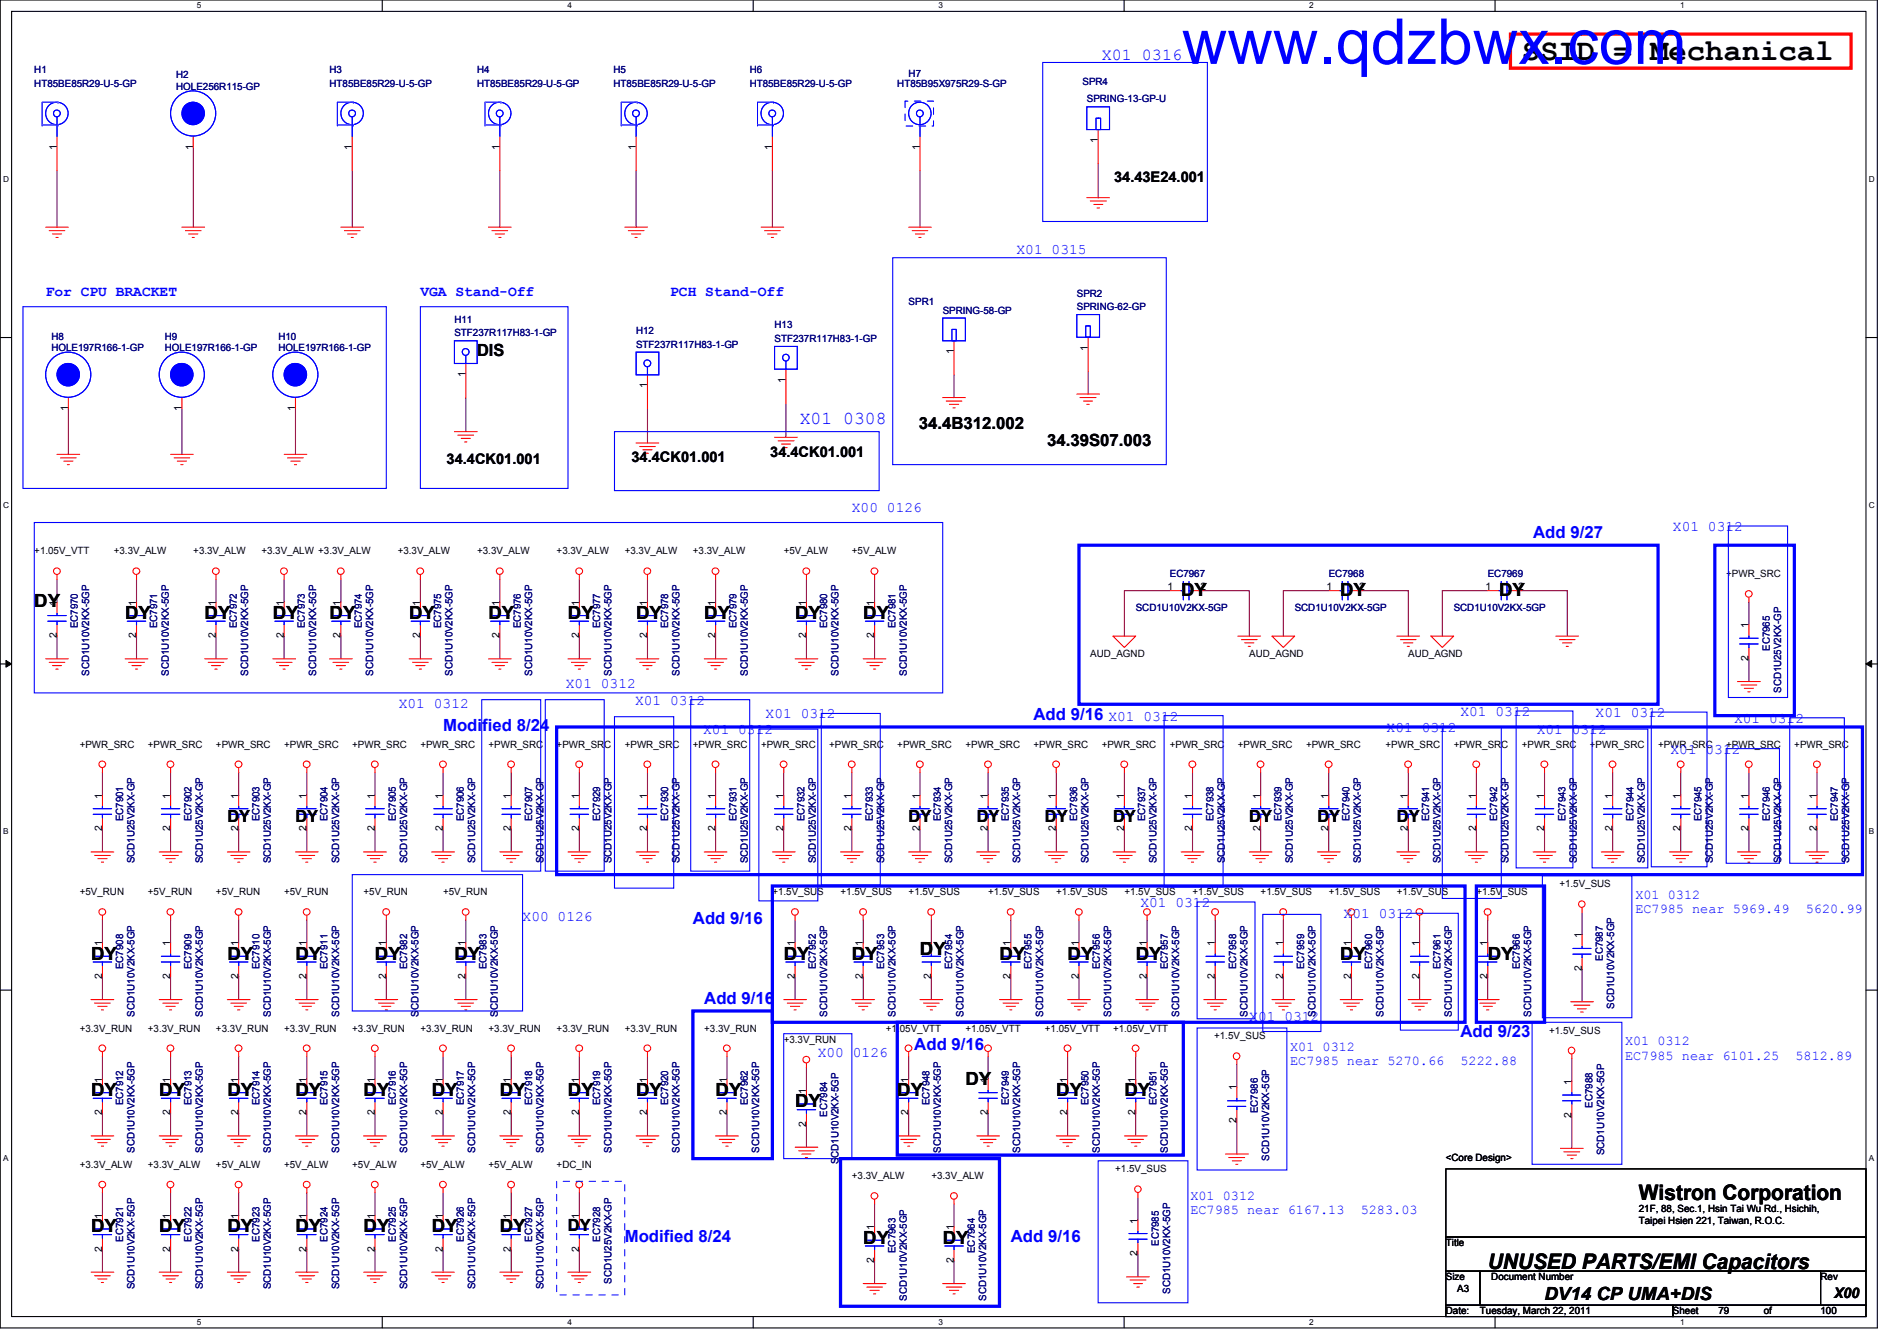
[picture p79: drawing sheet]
<svg xmlns="http://www.w3.org/2000/svg" width="297mm" height="210mm" viewBox="0 0 297 210" stroke-linecap="round" stroke-linejoin="round" font-family="sans-serif">
<defs><g id="words">
<text font-size="9.9" fill="#00f" x="185" y="10">www.qdzbwx.com</text>
<text font-size="4.8" x="238.3" y="9.4">SSID = Mechanical</text>
<g font-size="3.3">
<text x="256.6" y="187.9">Wistron Corporation</text>
<text x="233" y="198.6">UNUSED PARTS/EMI Capacitors</text>
</g>
<text font-size="2.8" fill="#00f" x="125.2" y="66.4">X01 0308</text>
<g font-size="2.8">
<text x="5.4" y="95.1">DY</text>
<text x="185" y="93.3">DY</text>
<text x="209.8" y="93.3">DY</text>
<text x="234.7" y="93.3">DY</text>
<text x="19.6" y="96.9">DY</text>
<text x="32" y="96.9">DY</text>
<text x="42.7" y="96.9">DY</text>
<text x="51.6" y="96.9">DY</text>
<text x="64" y="96.9">DY</text>
<text x="76.5" y="96.9">DY</text>
<text x="88.9" y="96.9">DY</text>
<text x="99.6" y="96.9">DY</text>
<text x="110.3" y="96.9">DY</text>
<text x="124.5" y="96.9">DY</text>
<text x="135.2" y="96.9">DY</text>
<text x="144.1" y="149.5">DY</text>
<text x="14.3" y="150.2">DY</text>
<text x="35.6" y="150.2">DY</text>
<text x="46.3" y="150.2">DY</text>
<text x="58.7" y="150.2">DY</text>
<text x="71.2" y="150.2">DY</text>
<text x="122.7" y="150.2">DY</text>
<text x="133.4" y="150.2">DY</text>
<text x="156.5" y="150.2">DY</text>
<text x="167.2" y="150.2">DY</text>
<text x="177.8" y="150.2">DY</text>
<text x="209.8" y="150.2">DY</text>
<text x="233" y="150.2">DY</text>
<text x="14.3" y="171.5">DY</text>
<text x="24.9" y="171.5">DY</text>
<text x="35.6" y="171.5">DY</text>
<text x="46.3" y="171.5">DY</text>
<text x="56.9" y="171.5">DY</text>
<text x="67.6" y="171.5">DY</text>
<text x="78.3" y="171.5">DY</text>
<text x="88.9" y="171.5">DY</text>
<text x="99.6" y="171.5">DY</text>
<text x="112.1" y="171.5">DY</text>
<text x="124.5" y="173.3">DY</text>
<text x="140.5" y="171.5">DY</text>
<text x="151.2" y="169.8">DY</text>
<text x="165.4" y="171.5">DY</text>
<text x="176.1" y="171.5">DY</text>
<text x="14.3" y="192.9">DY</text>
<text x="24.9" y="192.9">DY</text>
<text x="35.6" y="192.9">DY</text>
<text x="46.3" y="192.9">DY</text>
<text x="56.9" y="192.9">DY</text>
<text x="67.6" y="192.9">DY</text>
<text x="78.3" y="192.9">DY</text>
<text x="135.2" y="194.6">DY</text>
<text x="147.6" y="194.6">DY</text>
<text x="241.8" y="203.5">DV14 CP UMA+DIS</text>
</g>
<g font-size="2.6" fill="#00f">
<text x="172.5" y="9.4">X01 0316</text>
<text x="240.1" y="84.2">Add 9/27</text>
<text x="161.8" y="112.6">Add 9/16</text>
<text x="69.4" y="114.4">Modified 8/24</text>
<text x="108.5" y="144.7">Add 9/16</text>
<text x="110.3" y="157.1">Add 9/16</text>
<text x="143.2" y="164.4">Add 9/16</text>
<text x="228.7" y="162.3">Add 9/23</text>
<text x="97.8" y="194.4">Modified 8/24</text>
<text x="158.3" y="194.4">Add 9/16</text>
</g>
<g font-size="2.6">
<text x="74.7" y="55.8">DIS</text>
<text x="143.9" y="67.1">34.4B312.002</text>
<text x="164" y="69.8">34.39S07.003</text>
<text x="35.6" y="128.7">DY</text>
<text x="46.3" y="128.7">DY</text>
<text x="142.3" y="128.7">DY</text>
<text x="152.9" y="128.7">DY</text>
<text x="163.6" y="128.7">DY</text>
<text x="174.3" y="128.7">DY</text>
<text x="195.6" y="128.7">DY</text>
<text x="206.3" y="128.7">DY</text>
<text x="218.7" y="128.7">DY</text>
<text x="88.9" y="192.7">DY</text>
</g>
<g font-size="2.3">
<text x="174.5" y="28.4">34.43E24.001</text>
<text x="120.6" y="71.5">34.4CK01.001</text>
<text x="69.9" y="72.7">34.4CK01.001</text>
<text x="98.9" y="72.3">34.4CK01.001</text>
<text x="287.2" y="203.2">X00</text>
</g>
<g font-size="2.3" fill="#00f">
<text x="159.2" y="39.8">X01 0315</text>
<text x="7.2" y="46.3">For CPU BRACKET</text>
<text x="65.8" y="46.3">VGA Stand-Off</text>
<text x="104.9" y="46.3">PCH Stand-Off</text>
<text x="133.4" y="80.1">X00 0126</text>
<text x="262" y="83.1">X01 0312</text>
<text x="88.6" y="107.7">X01 0312</text>
<text x="62.4" y="110.9">X01 0312</text>
<text x="99.4" y="110.3">X01 0312</text>
<text x="119.9" y="112.4">X01 0312</text>
<text x="173.6" y="112.8">X01 0312</text>
<text x="228.7" y="112.1">X01 0312</text>
<text x="249.8" y="112.3">X01 0312</text>
<text x="271.5" y="113.2">X01 0312</text>
<text x="110.1" y="114.9">X01 0312</text>
<text x="217.1" y="114.6">X01 0312</text>
<text x="240.6" y="114.9">X01 0312</text>
<text x="261.6" y="118">X01 0312</text>
<text x="178.6" y="142">X01 0312</text>
<text x="210.4" y="143.8">X01 0312</text>
<text x="81.8" y="144.1">X00 0126</text>
<text x="195.6" y="159.8">X01 0312</text>
<text x="128.1" y="165.4">X00 0126</text>
</g>
<g font-size="2.1" fill="#00f">
<text x="256.1" y="140.7">X01 0312</text>
<text x="256.1" y="142.9">EC7985 near 5969.49</text>
<text x="282.8" y="142.9">5620.99</text>
<text x="202" y="164.5">X01 0312</text>
<text x="202" y="166.8">EC7985 near 5270.66</text>
<text x="228.7" y="166.8">5222.88</text>
<text x="254.5" y="163.6">X01 0312</text>
<text x="254.5" y="165.9">EC7985 near 6101.25</text>
<text x="281.1" y="165.9">5812.89</text>
<text x="186.4" y="187.8">X01 0312</text>
<text x="186.4" y="190">EC7985 near 6167.13</text>
<text x="213.1" y="190">5283.03</text>
</g>
<g font-size="1.6" fill="#000080">
<text x="5.4" y="11.4">H1</text>
<text x="51.6" y="11.4">H3</text>
<text x="74.7" y="11.4">H4</text>
<text x="96.1" y="11.4">H5</text>
<text x="117.4" y="11.4">H6</text>
<text x="5.4" y="13.5">HT85BE85R29-U-5-GP</text>
<text x="27.6" y="12.3">H2</text>
<text x="27.6" y="14.1">HOLE256R115-GP</text>
<text x="51.6" y="13.5">HT85BE85R29-U-5-GP</text>
<text x="74.7" y="13.5">HT85BE85R29-U-5-GP</text>
<text x="96.1" y="13.5">HT85BE85R29-U-5-GP</text>
<text x="117.4" y="13.5">HT85BE85R29-U-5-GP</text>
<text x="140.5" y="13.5">HT85B95X975R29-S-GP</text>
<text x="142.3" y="12.1">H7</text>
<text x="169.5" y="13.3">SPR4</text>
<text x="170.2" y="16">SPRING-13-GP-U</text>
<text x="142.3" y="47.7">SPR1</text>
<text x="168.6" y="46.4">SPR2</text>
<text x="8" y="53.2">H8</text>
<text x="25.8" y="53.2">H9</text>
<text x="43.6" y="53.2">H10</text>
<text x="71.2" y="50.5">H11</text>
<text x="71.2" y="52.7">STF237R117H83-1-GP</text>
<text x="99.6" y="52.3">H12</text>
<text x="121.3" y="51.4">H13</text>
<text x="121.3" y="53.6">STF237R117H83-1-GP</text>
<text x="147.6" y="49.1">SPRING-58-GP</text>
<text x="168.6" y="48.6">SPRING-62-GP</text>
<text x="8" y="54.9">HOLE197R166-1-GP</text>
<text x="25.8" y="54.9">HOLE197R166-1-GP</text>
<text x="43.6" y="54.9">HOLE197R166-1-GP</text>
<text x="99.6" y="54.4">STF237R117H83-1-GP</text>
<text x="177.8" y="95.7">SCD1U10V2KX-5GP</text>
<text x="183.2" y="90.3">EC7967</text>
<text x="202.7" y="95.7">SCD1U10V2KX-5GP</text>
<text x="208.1" y="90.3">EC7968</text>
<text x="227.6" y="95.7">SCD1U10V2KX-5GP</text>
<text x="233" y="90.3">EC7969</text>
<text x="12.2" y="98.3" transform="rotate(-90 12.2 98.3)">EC7970</text>
<text x="24.6" y="98.3" transform="rotate(-90 24.6 98.3)">EC7971</text>
<text x="37.1" y="98.3" transform="rotate(-90 37.1 98.3)">EC7972</text>
<text x="47.7" y="98.3" transform="rotate(-90 47.7 98.3)">EC7973</text>
<text x="56.6" y="98.3" transform="rotate(-90 56.6 98.3)">EC7974</text>
<text x="69.1" y="98.3" transform="rotate(-90 69.1 98.3)">EC7975</text>
<text x="81.5" y="98.3" transform="rotate(-90 81.5 98.3)">EC7976</text>
<text x="94" y="98.3" transform="rotate(-90 94 98.3)">EC7977</text>
<text x="104.6" y="98.3" transform="rotate(-90 104.6 98.3)">EC7978</text>
<text x="115.3" y="98.3" transform="rotate(-90 115.3 98.3)">EC7979</text>
<text x="129.5" y="98.3" transform="rotate(-90 129.5 98.3)">EC7980</text>
<text x="140.2" y="98.3" transform="rotate(-90 140.2 98.3)">EC7981</text>
<text x="277.1" y="101.9" transform="rotate(-90 277.1 101.9)">EC7965</text>
<text x="14" y="105.8" transform="rotate(-90 14 105.8)">SCD1U10V2KX-5GP</text>
<text x="26.4" y="105.8" transform="rotate(-90 26.4 105.8)">SCD1U10V2KX-5GP</text>
<text x="38.9" y="105.8" transform="rotate(-90 38.9 105.8)">SCD1U10V2KX-5GP</text>
<text x="49.5" y="105.8" transform="rotate(-90 49.5 105.8)">SCD1U10V2KX-5GP</text>
<text x="58.4" y="105.8" transform="rotate(-90 58.4 105.8)">SCD1U10V2KX-5GP</text>
<text x="70.9" y="105.8" transform="rotate(-90 70.9 105.8)">SCD1U10V2KX-5GP</text>
<text x="83.3" y="105.8" transform="rotate(-90 83.3 105.8)">SCD1U10V2KX-5GP</text>
<text x="95.8" y="105.8" transform="rotate(-90 95.8 105.8)">SCD1U10V2KX-5GP</text>
<text x="106.4" y="105.8" transform="rotate(-90 106.4 105.8)">SCD1U10V2KX-5GP</text>
<text x="117.1" y="105.8" transform="rotate(-90 117.1 105.8)">SCD1U10V2KX-5GP</text>
<text x="131.3" y="105.8" transform="rotate(-90 131.3 105.8)">SCD1U10V2KX-5GP</text>
<text x="142" y="105.8" transform="rotate(-90 142 105.8)">SCD1U10V2KX-5GP</text>
<text x="278.9" y="108.5" transform="rotate(-90 278.9 108.5)">SCD1U25V2KX-GP</text>
<text x="19.3" y="128.6" transform="rotate(-90 19.3 128.6)">EC7901</text>
<text x="30" y="128.6" transform="rotate(-90 30 128.6)">EC7902</text>
<text x="40.6" y="128.6" transform="rotate(-90 40.6 128.6)">EC7903</text>
<text x="51.3" y="128.6" transform="rotate(-90 51.3 128.6)">EC7904</text>
<text x="62" y="128.6" transform="rotate(-90 62 128.6)">EC7905</text>
<text x="72.6" y="128.6" transform="rotate(-90 72.6 128.6)">EC7906</text>
<text x="83.3" y="128.6" transform="rotate(-90 83.3 128.6)">EC7907</text>
<text x="94" y="128.6" transform="rotate(-90 94 128.6)">EC7929</text>
<text x="104.6" y="128.6" transform="rotate(-90 104.6 128.6)">EC7930</text>
<text x="115.3" y="128.6" transform="rotate(-90 115.3 128.6)">EC7931</text>
<text x="126" y="128.6" transform="rotate(-90 126 128.6)">EC7932</text>
<text x="136.6" y="128.6" transform="rotate(-90 136.6 128.6)">EC7933</text>
<text x="147.3" y="128.6" transform="rotate(-90 147.3 128.6)">EC7934</text>
<text x="158" y="128.6" transform="rotate(-90 158 128.6)">EC7935</text>
<text x="168.7" y="128.6" transform="rotate(-90 168.7 128.6)">EC7936</text>
<text x="179.3" y="128.6" transform="rotate(-90 179.3 128.6)">EC7937</text>
<text x="190" y="128.6" transform="rotate(-90 190 128.6)">EC7938</text>
<text x="200.7" y="128.6" transform="rotate(-90 200.7 128.6)">EC7939</text>
<text x="211.3" y="128.6" transform="rotate(-90 211.3 128.6)">EC7940</text>
<text x="223.8" y="128.6" transform="rotate(-90 223.8 128.6)">EC7941</text>
<text x="234.4" y="128.6" transform="rotate(-90 234.4 128.6)">EC7942</text>
<text x="245.1" y="128.6" transform="rotate(-90 245.1 128.6)">EC7943</text>
<text x="255.8" y="128.6" transform="rotate(-90 255.8 128.6)">EC7944</text>
<text x="266.4" y="128.6" transform="rotate(-90 266.4 128.6)">EC7945</text>
<text x="277.1" y="128.6" transform="rotate(-90 277.1 128.6)">EC7946</text>
<text x="287.8" y="128.6" transform="rotate(-90 287.8 128.6)">EC7947</text>
<text x="21.1" y="135.1" transform="rotate(-90 21.1 135.1)">SCD1U25V2KX-GP</text>
<text x="31.7" y="135.1" transform="rotate(-90 31.7 135.1)">SCD1U25V2KX-GP</text>
<text x="42.4" y="135.1" transform="rotate(-90 42.4 135.1)">SCD1U25V2KX-GP</text>
<text x="53.1" y="135.1" transform="rotate(-90 53.1 135.1)">SCD1U25V2KX-GP</text>
<text x="63.8" y="135.1" transform="rotate(-90 63.8 135.1)">SCD1U25V2KX-GP</text>
<text x="74.4" y="135.1" transform="rotate(-90 74.4 135.1)">SCD1U25V2KX-GP</text>
<text x="85.1" y="135.1" transform="rotate(-90 85.1 135.1)">SCD1U25V2KX-GP</text>
<text x="95.8" y="135.1" transform="rotate(-90 95.8 135.1)">SCD1U25V2KX-GP</text>
<text x="106.4" y="135.1" transform="rotate(-90 106.4 135.1)">SCD1U25V2KX-GP</text>
<text x="117.1" y="135.1" transform="rotate(-90 117.1 135.1)">SCD1U25V2KX-GP</text>
<text x="127.8" y="135.1" transform="rotate(-90 127.8 135.1)">SCD1U25V2KX-GP</text>
<text x="138.4" y="135.1" transform="rotate(-90 138.4 135.1)">SCD1U25V2KX-GP</text>
<text x="149.1" y="135.1" transform="rotate(-90 149.1 135.1)">SCD1U25V2KX-GP</text>
<text x="159.8" y="135.1" transform="rotate(-90 159.8 135.1)">SCD1U25V2KX-GP</text>
<text x="170.4" y="135.1" transform="rotate(-90 170.4 135.1)">SCD1U25V2KX-GP</text>
<text x="181.1" y="135.1" transform="rotate(-90 181.1 135.1)">SCD1U25V2KX-GP</text>
<text x="191.8" y="135.1" transform="rotate(-90 191.8 135.1)">SCD1U25V2KX-GP</text>
<text x="202.4" y="135.1" transform="rotate(-90 202.4 135.1)">SCD1U25V2KX-GP</text>
<text x="213.1" y="135.1" transform="rotate(-90 213.1 135.1)">SCD1U25V2KX-GP</text>
<text x="225.5" y="135.1" transform="rotate(-90 225.5 135.1)">SCD1U25V2KX-GP</text>
<text x="236.2" y="135.1" transform="rotate(-90 236.2 135.1)">SCD1U25V2KX-GP</text>
<text x="246.9" y="135.1" transform="rotate(-90 246.9 135.1)">SCD1U25V2KX-GP</text>
<text x="257.6" y="135.1" transform="rotate(-90 257.6 135.1)">SCD1U25V2KX-GP</text>
<text x="268.2" y="135.1" transform="rotate(-90 268.2 135.1)">SCD1U25V2KX-GP</text>
<text x="278.9" y="135.1" transform="rotate(-90 278.9 135.1)">SCD1U25V2KX-GP</text>
<text x="289.6" y="135.1" transform="rotate(-90 289.6 135.1)">SCD1U25V2KX-GP</text>
<text x="19.3" y="151.7" transform="rotate(-90 19.3 151.7)">EC7908</text>
<text x="30" y="151.7" transform="rotate(-90 30 151.7)">EC7909</text>
<text x="40.6" y="151.7" transform="rotate(-90 40.6 151.7)">EC7910</text>
<text x="51.3" y="151.7" transform="rotate(-90 51.3 151.7)">EC7911</text>
<text x="63.8" y="151.7" transform="rotate(-90 63.8 151.7)">EC7982</text>
<text x="76.2" y="151.7" transform="rotate(-90 76.2 151.7)">EC7983</text>
<text x="127.8" y="151.7" transform="rotate(-90 127.8 151.7)">EC7952</text>
<text x="138.4" y="151.7" transform="rotate(-90 138.4 151.7)">EC7953</text>
<text x="149.1" y="151.7" transform="rotate(-90 149.1 151.7)">EC7954</text>
<text x="161.5" y="151.7" transform="rotate(-90 161.5 151.7)">EC7955</text>
<text x="172.2" y="151.7" transform="rotate(-90 172.2 151.7)">EC7956</text>
<text x="182.9" y="151.7" transform="rotate(-90 182.9 151.7)">EC7957</text>
<text x="193.5" y="151.7" transform="rotate(-90 193.5 151.7)">EC7958</text>
<text x="204.2" y="151.7" transform="rotate(-90 204.2 151.7)">EC7959</text>
<text x="214.9" y="151.7" transform="rotate(-90 214.9 151.7)">EC7960</text>
<text x="225.5" y="151.7" transform="rotate(-90 225.5 151.7)">EC7961</text>
<text x="238" y="151.7" transform="rotate(-90 238 151.7)">EC7966</text>
<text x="251" y="150.4" transform="rotate(-90 251 150.4)">EC7987</text>
<text x="21.1" y="159.1" transform="rotate(-90 21.1 159.1)">SCD1U10V2KX-5GP</text>
<text x="31.7" y="159.1" transform="rotate(-90 31.7 159.1)">SCD1U10V2KX-5GP</text>
<text x="42.4" y="159.1" transform="rotate(-90 42.4 159.1)">SCD1U10V2KX-5GP</text>
<text x="53.1" y="159.1" transform="rotate(-90 53.1 159.1)">SCD1U10V2KX-5GP</text>
<text x="65.5" y="159.1" transform="rotate(-90 65.5 159.1)">SCD1U10V2KX-5GP</text>
<text x="78" y="159.1" transform="rotate(-90 78 159.1)">SCD1U10V2KX-5GP</text>
<text x="129.5" y="159.1" transform="rotate(-90 129.5 159.1)">SCD1U10V2KX-5GP</text>
<text x="140.2" y="159.1" transform="rotate(-90 140.2 159.1)">SCD1U10V2KX-5GP</text>
<text x="150.9" y="159.1" transform="rotate(-90 150.9 159.1)">SCD1U10V2KX-5GP</text>
<text x="163.3" y="159.1" transform="rotate(-90 163.3 159.1)">SCD1U10V2KX-5GP</text>
<text x="174" y="159.1" transform="rotate(-90 174 159.1)">SCD1U10V2KX-5GP</text>
<text x="184.7" y="159.1" transform="rotate(-90 184.7 159.1)">SCD1U10V2KX-5GP</text>
<text x="195.3" y="159.1" transform="rotate(-90 195.3 159.1)">SCD1U10V2KX-5GP</text>
<text x="206" y="159.1" transform="rotate(-90 206 159.1)">SCD1U10V2KX-5GP</text>
<text x="216.7" y="159.1" transform="rotate(-90 216.7 159.1)">SCD1U10V2KX-5GP</text>
<text x="227.3" y="159.1" transform="rotate(-90 227.3 159.1)">SCD1U10V2KX-5GP</text>
<text x="239.8" y="159.1" transform="rotate(-90 239.8 159.1)">SCD1U10V2KX-5GP</text>
<text x="252.8" y="157.9" transform="rotate(-90 252.8 157.9)">SCD1U10V2KX-5GP</text>
<text x="19.3" y="173" transform="rotate(-90 19.3 173)">EC7912</text>
<text x="30" y="173" transform="rotate(-90 30 173)">EC7913</text>
<text x="40.6" y="173" transform="rotate(-90 40.6 173)">EC7914</text>
<text x="51.3" y="173" transform="rotate(-90 51.3 173)">EC7915</text>
<text x="62" y="173" transform="rotate(-90 62 173)">EC7916</text>
<text x="72.6" y="173" transform="rotate(-90 72.6 173)">EC7917</text>
<text x="83.3" y="173" transform="rotate(-90 83.3 173)">EC7918</text>
<text x="94" y="173" transform="rotate(-90 94 173)">EC7919</text>
<text x="104.6" y="173" transform="rotate(-90 104.6 173)">EC7920</text>
<text x="117.1" y="173" transform="rotate(-90 117.1 173)">EC7962</text>
<text x="145.5" y="173" transform="rotate(-90 145.5 173)">EC7948</text>
<text x="158" y="173" transform="rotate(-90 158 173)">EC7949</text>
<text x="170.4" y="173" transform="rotate(-90 170.4 173)">EC7950</text>
<text x="181.1" y="173" transform="rotate(-90 181.1 173)">EC7951</text>
<text x="249.4" y="173.4" transform="rotate(-90 249.4 173.4)">EC7988</text>
<text x="129.5" y="174.8" transform="rotate(-90 129.5 174.8)">EC7984</text>
<text x="196.9" y="174.2" transform="rotate(-90 196.9 174.2)">EC7986</text>
<text x="21.1" y="180.5" transform="rotate(-90 21.1 180.5)">SCD1U10V2KX-5GP</text>
<text x="31.7" y="180.5" transform="rotate(-90 31.7 180.5)">SCD1U10V2KX-5GP</text>
<text x="42.4" y="180.5" transform="rotate(-90 42.4 180.5)">SCD1U10V2KX-5GP</text>
<text x="53.1" y="180.5" transform="rotate(-90 53.1 180.5)">SCD1U10V2KX-5GP</text>
<text x="63.8" y="180.5" transform="rotate(-90 63.8 180.5)">SCD1U10V2KX-5GP</text>
<text x="74.4" y="180.5" transform="rotate(-90 74.4 180.5)">SCD1U10V2KX-5GP</text>
<text x="85.1" y="180.5" transform="rotate(-90 85.1 180.5)">SCD1U10V2KX-5GP</text>
<text x="95.8" y="180.5" transform="rotate(-90 95.8 180.5)">SCD1U10V2KX-5GP</text>
<text x="106.4" y="180.5" transform="rotate(-90 106.4 180.5)">SCD1U10V2KX-5GP</text>
<text x="118.9" y="180.5" transform="rotate(-90 118.9 180.5)">SCD1U10V2KX-5GP</text>
<text x="131.3" y="182.2" transform="rotate(-90 131.3 182.2)">SCD1U10V2KX-5GP</text>
<text x="147.3" y="180.5" transform="rotate(-90 147.3 180.5)">SCD1U10V2KX-5GP</text>
<text x="159.8" y="180.5" transform="rotate(-90 159.8 180.5)">SCD1U10V2KX-5GP</text>
<text x="172.2" y="180.5" transform="rotate(-90 172.2 180.5)">SCD1U10V2KX-5GP</text>
<text x="182.9" y="180.5" transform="rotate(-90 182.9 180.5)">SCD1U10V2KX-5GP</text>
<text x="198.7" y="181.7" transform="rotate(-90 198.7 181.7)">SCD1U10V2KX-5GP</text>
<text x="251.2" y="180.8" transform="rotate(-90 251.2 180.8)">SCD1U10V2KX-5GP</text>
<text x="19.3" y="194.4" transform="rotate(-90 19.3 194.4)">EC7921</text>
<text x="30" y="194.4" transform="rotate(-90 30 194.4)">EC7922</text>
<text x="40.6" y="194.4" transform="rotate(-90 40.6 194.4)">EC7923</text>
<text x="51.3" y="194.4" transform="rotate(-90 51.3 194.4)">EC7924</text>
<text x="62" y="194.4" transform="rotate(-90 62 194.4)">EC7925</text>
<text x="72.6" y="194.4" transform="rotate(-90 72.6 194.4)">EC7926</text>
<text x="83.3" y="194.4" transform="rotate(-90 83.3 194.4)">EC7927</text>
<text x="94" y="194.4" transform="rotate(-90 94 194.4)">EC7928</text>
<text x="140.2" y="196.1" transform="rotate(-90 140.2 196.1)">EC7963</text>
<text x="152.7" y="196.1" transform="rotate(-90 152.7 196.1)">EC7964</text>
<text x="181.4" y="195" transform="rotate(-90 181.4 195)">EC7985</text>
<text x="21.1" y="201.8" transform="rotate(-90 21.1 201.8)">SCD1U10V2KX-5GP</text>
<text x="31.7" y="201.8" transform="rotate(-90 31.7 201.8)">SCD1U10V2KX-5GP</text>
<text x="42.4" y="201.8" transform="rotate(-90 42.4 201.8)">SCD1U10V2KX-5GP</text>
<text x="53.1" y="201.8" transform="rotate(-90 53.1 201.8)">SCD1U10V2KX-5GP</text>
<text x="63.8" y="201.8" transform="rotate(-90 63.8 201.8)">SCD1U10V2KX-5GP</text>
<text x="74.4" y="201.8" transform="rotate(-90 74.4 201.8)">SCD1U10V2KX-5GP</text>
<text x="85.1" y="201.8" transform="rotate(-90 85.1 201.8)">SCD1U10V2KX-5GP</text>
<text x="95.8" y="200.9" transform="rotate(-90 95.8 200.9)">SCD1U25V2KX-GP</text>
<text x="142" y="203.6" transform="rotate(-90 142 203.6)">SCD1U10V2KX-5GP</text>
<text x="154.4" y="203.6" transform="rotate(-90 154.4 203.6)">SCD1U10V2KX-5GP</text>
<text x="183.2" y="202.5" transform="rotate(-90 183.2 202.5)">SCD1U10V2KX-5GP</text>
</g>
<g font-size="1.6">
<text x="8.9" y="23.5" transform="rotate(-90 8.9 23.5)">1</text>
<text x="30.2" y="23.5" transform="rotate(-90 30.2 23.5)">1</text>
<text x="55.1" y="23.5" transform="rotate(-90 55.1 23.5)">1</text>
<text x="78.2" y="23.5" transform="rotate(-90 78.2 23.5)">1</text>
<text x="99.6" y="23.5" transform="rotate(-90 99.6 23.5)">1</text>
<text x="120.9" y="23.5" transform="rotate(-90 120.9 23.5)">1</text>
<text x="144" y="23.5" transform="rotate(-90 144 23.5)">1</text>
<text x="171.9" y="22.4" transform="rotate(-90 171.9 22.4)">1</text>
<text x="72.9" y="59" transform="rotate(-90 72.9 59)">1</text>
<text x="123" y="59.9" transform="rotate(-90 123 59.9)">1</text>
<text x="149.3" y="55.5" transform="rotate(-90 149.3 55.5)">1</text>
<text x="170.3" y="54.9" transform="rotate(-90 170.3 54.9)">1</text>
<text x="10.7" y="64.3" transform="rotate(-90 10.7 64.3)">1</text>
<text x="28.4" y="64.3" transform="rotate(-90 28.4 64.3)">1</text>
<text x="46.2" y="64.3" transform="rotate(-90 46.2 64.3)">1</text>
<text x="101.3" y="60.8" transform="rotate(-90 101.3 60.8)">1</text>
<text x="5.4" y="86.8">+1.05V_VTT</text>
<text x="17.8" y="86.8">+3.3V_ALW</text>
<text x="30.3" y="86.8">+3.3V_ALW</text>
<text x="40.9" y="86.8">+3.3V_ALW +3.3V_ALW</text>
<text x="62.3" y="86.8">+3.3V_ALW</text>
<text x="74.7" y="86.8">+3.3V_ALW</text>
<text x="87.2" y="86.8">+3.3V_ALW</text>
<text x="97.8" y="86.8">+3.3V_ALW</text>
<text x="108.5" y="86.8">+3.3V_ALW</text>
<text x="122.7" y="86.8">+5V_ALW</text>
<text x="133.4" y="86.8">+5V_ALW</text>
<text x="8.9" y="94.8" transform="rotate(-90 8.9 94.8)">1</text>
<text x="21.3" y="94.8" transform="rotate(-90 21.3 94.8)">1</text>
<text x="33.8" y="94.8" transform="rotate(-90 33.8 94.8)">1</text>
<text x="44.4" y="94.8" transform="rotate(-90 44.4 94.8)">1</text>
<text x="53.3" y="94.8" transform="rotate(-90 53.3 94.8)">1</text>
<text x="65.8" y="94.8" transform="rotate(-90 65.8 94.8)">1</text>
<text x="78.2" y="94.8" transform="rotate(-90 78.2 94.8)">1</text>
<text x="90.7" y="94.8" transform="rotate(-90 90.7 94.8)">1</text>
<text x="101.3" y="94.8" transform="rotate(-90 101.3 94.8)">1</text>
<text x="112" y="94.8" transform="rotate(-90 112 94.8)">1</text>
<text x="126.2" y="94.8" transform="rotate(-90 126.2 94.8)">1</text>
<text x="136.9" y="94.8" transform="rotate(-90 136.9 94.8)">1</text>
<text x="182.8" y="92.4">1</text>
<text x="188" y="92.4">2</text>
<text x="207.7" y="92.4">1</text>
<text x="212.8" y="92.4">2</text>
<text x="232.6" y="92.4">1</text>
<text x="237.7" y="92.4">2</text>
<text x="270.3" y="90.3">+PWR_SRC</text>
<text x="8.9" y="99.9" transform="rotate(-90 8.9 99.9)">2</text>
<text x="21.3" y="99.9" transform="rotate(-90 21.3 99.9)">2</text>
<text x="33.8" y="99.9" transform="rotate(-90 33.8 99.9)">2</text>
<text x="44.4" y="99.9" transform="rotate(-90 44.4 99.9)">2</text>
<text x="53.3" y="99.9" transform="rotate(-90 53.3 99.9)">2</text>
<text x="65.8" y="99.9" transform="rotate(-90 65.8 99.9)">2</text>
<text x="78.2" y="99.9" transform="rotate(-90 78.2 99.9)">2</text>
<text x="90.7" y="99.9" transform="rotate(-90 90.7 99.9)">2</text>
<text x="101.3" y="99.9" transform="rotate(-90 101.3 99.9)">2</text>
<text x="112" y="99.9" transform="rotate(-90 112 99.9)">2</text>
<text x="126.2" y="99.9" transform="rotate(-90 126.2 99.9)">2</text>
<text x="136.9" y="99.9" transform="rotate(-90 136.9 99.9)">2</text>
<text x="273.8" y="98.3" transform="rotate(-90 273.8 98.3)">1</text>
<text x="170.7" y="102.8">AUD_AGND</text>
<text x="195.6" y="102.8">AUD_AGND</text>
<text x="220.5" y="102.8">AUD_AGND</text>
<text x="273.8" y="103.5" transform="rotate(-90 273.8 103.5)">2</text>
<text x="12.5" y="117">+PWR_SRC</text>
<text x="23.2" y="117">+PWR_SRC</text>
<text x="33.8" y="117">+PWR_SRC</text>
<text x="44.5" y="117">+PWR_SRC</text>
<text x="55.2" y="117">+PWR_SRC</text>
<text x="65.8" y="117">+PWR_SRC</text>
<text x="76.5" y="117">+PWR_SRC</text>
<text x="87.2" y="117">+PWR_SRC</text>
<text x="97.8" y="117">+PWR_SRC</text>
<text x="108.5" y="117">+PWR_SRC</text>
<text x="119.2" y="117">+PWR_SRC</text>
<text x="129.8" y="117">+PWR_SRC</text>
<text x="140.5" y="117">+PWR_SRC</text>
<text x="151.2" y="117">+PWR_SRC</text>
<text x="161.8" y="117">+PWR_SRC</text>
<text x="172.5" y="117">+PWR_SRC</text>
<text x="183.2" y="117">+PWR_SRC</text>
<text x="193.8" y="117">+PWR_SRC</text>
<text x="204.5" y="117">+PWR_SRC</text>
<text x="217" y="117">+PWR_SRC</text>
<text x="227.6" y="117">+PWR_SRC</text>
<text x="238.3" y="117">+PWR_SRC</text>
<text x="249" y="117">+PWR_SRC</text>
<text x="259.6" y="117">+PWR_SRC</text>
<text x="270.3" y="117">+PWR_SRC</text>
<text x="281" y="117">+PWR_SRC</text>
<text x="16" y="125" transform="rotate(-90 16 125)">1</text>
<text x="26.7" y="125" transform="rotate(-90 26.7 125)">1</text>
<text x="37.3" y="125" transform="rotate(-90 37.3 125)">1</text>
<text x="48" y="125" transform="rotate(-90 48 125)">1</text>
<text x="58.7" y="125" transform="rotate(-90 58.7 125)">1</text>
<text x="69.3" y="125" transform="rotate(-90 69.3 125)">1</text>
<text x="80" y="125" transform="rotate(-90 80 125)">1</text>
<text x="90.7" y="125" transform="rotate(-90 90.7 125)">1</text>
<text x="101.3" y="125" transform="rotate(-90 101.3 125)">1</text>
<text x="112" y="125" transform="rotate(-90 112 125)">1</text>
<text x="122.7" y="125" transform="rotate(-90 122.7 125)">1</text>
<text x="133.3" y="125" transform="rotate(-90 133.3 125)">1</text>
<text x="144" y="125" transform="rotate(-90 144 125)">1</text>
<text x="154.7" y="125" transform="rotate(-90 154.7 125)">1</text>
<text x="165.4" y="125" transform="rotate(-90 165.4 125)">1</text>
<text x="176" y="125" transform="rotate(-90 176 125)">1</text>
<text x="186.7" y="125" transform="rotate(-90 186.7 125)">1</text>
<text x="197.4" y="125" transform="rotate(-90 197.4 125)">1</text>
<text x="208" y="125" transform="rotate(-90 208 125)">1</text>
<text x="220.5" y="125" transform="rotate(-90 220.5 125)">1</text>
<text x="231.1" y="125" transform="rotate(-90 231.1 125)">1</text>
<text x="241.8" y="125" transform="rotate(-90 241.8 125)">1</text>
<text x="252.5" y="125" transform="rotate(-90 252.5 125)">1</text>
<text x="263.1" y="125" transform="rotate(-90 263.1 125)">1</text>
<text x="273.8" y="125" transform="rotate(-90 273.8 125)">1</text>
<text x="284.5" y="125" transform="rotate(-90 284.5 125)">1</text>
<text x="16" y="130.1" transform="rotate(-90 16 130.1)">2</text>
<text x="26.7" y="130.1" transform="rotate(-90 26.7 130.1)">2</text>
<text x="37.3" y="130.1" transform="rotate(-90 37.3 130.1)">2</text>
<text x="48" y="130.1" transform="rotate(-90 48 130.1)">2</text>
<text x="58.7" y="130.1" transform="rotate(-90 58.7 130.1)">2</text>
<text x="69.3" y="130.1" transform="rotate(-90 69.3 130.1)">2</text>
<text x="80" y="130.1" transform="rotate(-90 80 130.1)">2</text>
<text x="90.7" y="130.1" transform="rotate(-90 90.7 130.1)">2</text>
<text x="101.3" y="130.1" transform="rotate(-90 101.3 130.1)">2</text>
<text x="112" y="130.1" transform="rotate(-90 112 130.1)">2</text>
<text x="122.7" y="130.1" transform="rotate(-90 122.7 130.1)">2</text>
<text x="133.3" y="130.1" transform="rotate(-90 133.3 130.1)">2</text>
<text x="144" y="130.1" transform="rotate(-90 144 130.1)">2</text>
<text x="154.7" y="130.1" transform="rotate(-90 154.7 130.1)">2</text>
<text x="165.4" y="130.1" transform="rotate(-90 165.4 130.1)">2</text>
<text x="176" y="130.1" transform="rotate(-90 176 130.1)">2</text>
<text x="186.7" y="130.1" transform="rotate(-90 186.7 130.1)">2</text>
<text x="197.4" y="130.1" transform="rotate(-90 197.4 130.1)">2</text>
<text x="208" y="130.1" transform="rotate(-90 208 130.1)">2</text>
<text x="220.5" y="130.1" transform="rotate(-90 220.5 130.1)">2</text>
<text x="231.1" y="130.1" transform="rotate(-90 231.1 130.1)">2</text>
<text x="241.8" y="130.1" transform="rotate(-90 241.8 130.1)">2</text>
<text x="252.5" y="130.1" transform="rotate(-90 252.5 130.1)">2</text>
<text x="263.1" y="130.1" transform="rotate(-90 263.1 130.1)">2</text>
<text x="273.8" y="130.1" transform="rotate(-90 273.8 130.1)">2</text>
<text x="284.5" y="130.1" transform="rotate(-90 284.5 130.1)">2</text>
<text x="12.5" y="140.1">+5V_RUN</text>
<text x="23.2" y="140.1">+5V_RUN</text>
<text x="33.8" y="140.1">+5V_RUN</text>
<text x="44.5" y="140.1">+5V_RUN</text>
<text x="56.9" y="140.1">+5V_RUN</text>
<text x="69.4" y="140.1">+5V_RUN</text>
<text x="120.9" y="140.1">+1.5V_SUS</text>
<text x="131.6" y="140.1">+1.5V_SUS</text>
<text x="142.3" y="140.1">+1.5V_SUS</text>
<text x="154.7" y="140.1">+1.5V_SUS</text>
<text x="165.4" y="140.1">+1.5V_SUS</text>
<text x="176.1" y="140.1">+1.5V_SUS</text>
<text x="186.7" y="140.1">+1.5V_SUS</text>
<text x="197.4" y="140.1">+1.5V_SUS</text>
<text x="208.1" y="140.1">+1.5V_SUS</text>
<text x="218.7" y="140.1">+1.5V_SUS</text>
<text x="231.2" y="140.1">+1.5V_SUS</text>
<text x="244.2" y="138.9">+1.5V_SUS</text>
<text x="16" y="148.1" transform="rotate(-90 16 148.1)">1</text>
<text x="26.7" y="148.1" transform="rotate(-90 26.7 148.1)">1</text>
<text x="37.3" y="148.1" transform="rotate(-90 37.3 148.1)">1</text>
<text x="48" y="148.1" transform="rotate(-90 48 148.1)">1</text>
<text x="60.4" y="148.1" transform="rotate(-90 60.4 148.1)">1</text>
<text x="72.9" y="148.1" transform="rotate(-90 72.9 148.1)">1</text>
<text x="124.5" y="148.1" transform="rotate(-90 124.5 148.1)">1</text>
<text x="135.1" y="148.1" transform="rotate(-90 135.1 148.1)">1</text>
<text x="145.8" y="148.1" transform="rotate(-90 145.8 148.1)">1</text>
<text x="158.2" y="148.1" transform="rotate(-90 158.2 148.1)">1</text>
<text x="168.9" y="148.1" transform="rotate(-90 168.9 148.1)">1</text>
<text x="179.6" y="148.1" transform="rotate(-90 179.6 148.1)">1</text>
<text x="190.2" y="148.1" transform="rotate(-90 190.2 148.1)">1</text>
<text x="200.9" y="148.1" transform="rotate(-90 200.9 148.1)">1</text>
<text x="211.6" y="148.1" transform="rotate(-90 211.6 148.1)">1</text>
<text x="222.2" y="148.1" transform="rotate(-90 222.2 148.1)">1</text>
<text x="232.9" y="148.1" transform="rotate(-90 232.9 148.1)">1</text>
<text x="247.7" y="146.9" transform="rotate(-90 247.7 146.9)">1</text>
<text x="16" y="153.2" transform="rotate(-90 16 153.2)">2</text>
<text x="26.7" y="153.2" transform="rotate(-90 26.7 153.2)">2</text>
<text x="37.3" y="153.2" transform="rotate(-90 37.3 153.2)">2</text>
<text x="48" y="153.2" transform="rotate(-90 48 153.2)">2</text>
<text x="60.4" y="153.2" transform="rotate(-90 60.4 153.2)">2</text>
<text x="72.9" y="153.2" transform="rotate(-90 72.9 153.2)">2</text>
<text x="124.5" y="153.2" transform="rotate(-90 124.5 153.2)">2</text>
<text x="135.1" y="153.2" transform="rotate(-90 135.1 153.2)">2</text>
<text x="145.8" y="153.2" transform="rotate(-90 145.8 153.2)">2</text>
<text x="158.2" y="153.2" transform="rotate(-90 158.2 153.2)">2</text>
<text x="168.9" y="153.2" transform="rotate(-90 168.9 153.2)">2</text>
<text x="179.6" y="153.2" transform="rotate(-90 179.6 153.2)">2</text>
<text x="190.2" y="153.2" transform="rotate(-90 190.2 153.2)">2</text>
<text x="200.9" y="153.2" transform="rotate(-90 200.9 153.2)">2</text>
<text x="211.6" y="153.2" transform="rotate(-90 211.6 153.2)">2</text>
<text x="222.2" y="153.2" transform="rotate(-90 222.2 153.2)">2</text>
<text x="232.9" y="153.2" transform="rotate(-90 232.9 153.2)">2</text>
<text x="247.7" y="152" transform="rotate(-90 247.7 152)">2</text>
<text x="12.5" y="161.5">+3.3V_RUN</text>
<text x="23.2" y="161.5">+3.3V_RUN</text>
<text x="33.8" y="161.5">+3.3V_RUN</text>
<text x="44.5" y="161.5">+3.3V_RUN</text>
<text x="55.2" y="161.5">+3.3V_RUN</text>
<text x="65.8" y="161.5">+3.3V_RUN</text>
<text x="76.5" y="161.5">+3.3V_RUN</text>
<text x="87.2" y="161.5">+3.3V_RUN</text>
<text x="97.8" y="161.5">+3.3V_RUN</text>
<text x="110.3" y="161.5">+3.3V_RUN</text>
<text x="138.7" y="161.5">+1.05V_VTT</text>
<text x="151.2" y="161.5">+1.05V_VTT</text>
<text x="163.6" y="161.5">+1.05V_VTT</text>
<text x="174.3" y="161.5">+1.05V_VTT</text>
<text x="242.6" y="161.8">+1.5V_SUS</text>
<text x="122.7" y="163.2">+3.3V_RUN</text>
<text x="190.1" y="162.7">+1.5V_SUS</text>
<text x="16" y="169.5" transform="rotate(-90 16 169.5)">1</text>
<text x="26.7" y="169.5" transform="rotate(-90 26.7 169.5)">1</text>
<text x="37.3" y="169.5" transform="rotate(-90 37.3 169.5)">1</text>
<text x="48" y="169.5" transform="rotate(-90 48 169.5)">1</text>
<text x="58.7" y="169.5" transform="rotate(-90 58.7 169.5)">1</text>
<text x="69.3" y="169.5" transform="rotate(-90 69.3 169.5)">1</text>
<text x="80" y="169.5" transform="rotate(-90 80 169.5)">1</text>
<text x="90.7" y="169.5" transform="rotate(-90 90.7 169.5)">1</text>
<text x="101.3" y="169.5" transform="rotate(-90 101.3 169.5)">1</text>
<text x="113.8" y="169.5" transform="rotate(-90 113.8 169.5)">1</text>
<text x="126.2" y="171.2" transform="rotate(-90 126.2 171.2)">1</text>
<text x="142.2" y="169.5" transform="rotate(-90 142.2 169.5)">1</text>
<text x="154.7" y="169.5" transform="rotate(-90 154.7 169.5)">1</text>
<text x="167.1" y="169.5" transform="rotate(-90 167.1 169.5)">1</text>
<text x="177.8" y="169.5" transform="rotate(-90 177.8 169.5)">1</text>
<text x="193.6" y="170.7" transform="rotate(-90 193.6 170.7)">1</text>
<text x="246.1" y="169.8" transform="rotate(-90 246.1 169.8)">1</text>
<text x="16" y="174.6" transform="rotate(-90 16 174.6)">2</text>
<text x="26.7" y="174.6" transform="rotate(-90 26.7 174.6)">2</text>
<text x="37.3" y="174.6" transform="rotate(-90 37.3 174.6)">2</text>
<text x="48" y="174.6" transform="rotate(-90 48 174.6)">2</text>
<text x="58.7" y="174.6" transform="rotate(-90 58.7 174.6)">2</text>
<text x="69.3" y="174.6" transform="rotate(-90 69.3 174.6)">2</text>
<text x="80" y="174.6" transform="rotate(-90 80 174.6)">2</text>
<text x="90.7" y="174.6" transform="rotate(-90 90.7 174.6)">2</text>
<text x="101.3" y="174.6" transform="rotate(-90 101.3 174.6)">2</text>
<text x="113.8" y="174.6" transform="rotate(-90 113.8 174.6)">2</text>
<text x="126.2" y="176.4" transform="rotate(-90 126.2 176.4)">2</text>
<text x="142.2" y="174.6" transform="rotate(-90 142.2 174.6)">2</text>
<text x="154.7" y="174.6" transform="rotate(-90 154.7 174.6)">2</text>
<text x="167.1" y="174.6" transform="rotate(-90 167.1 174.6)">2</text>
<text x="177.8" y="174.6" transform="rotate(-90 177.8 174.6)">2</text>
<text x="193.6" y="175.8" transform="rotate(-90 193.6 175.8)">2</text>
<text x="246.1" y="174.9" transform="rotate(-90 246.1 174.9)">2</text>
<text x="12.5" y="182.8">+3.3V_ALW</text>
<text x="23.2" y="182.8">+3.3V_ALW</text>
<text x="33.8" y="182.8">+5V_ALW</text>
<text x="44.5" y="182.8">+5V_ALW</text>
<text x="55.2" y="182.8">+5V_ALW</text>
<text x="65.8" y="182.8">+5V_ALW</text>
<text x="76.5" y="182.8">+5V_ALW</text>
<text x="87.2" y="182.8">+DC_IN</text>
<text x="133.4" y="184.6">+3.3V_ALW</text>
<text x="145.8" y="184.6">+3.3V_ALW</text>
<text x="174.6" y="183.5">+1.5V_SUS</text>
<text x="226.4" y="181.7">&lt;Core Design&gt;</text>
<text x="16" y="190.8" transform="rotate(-90 16 190.8)">1</text>
<text x="26.7" y="190.8" transform="rotate(-90 26.7 190.8)">1</text>
<text x="37.3" y="190.8" transform="rotate(-90 37.3 190.8)">1</text>
<text x="48" y="190.8" transform="rotate(-90 48 190.8)">1</text>
<text x="58.7" y="190.8" transform="rotate(-90 58.7 190.8)">1</text>
<text x="69.3" y="190.8" transform="rotate(-90 69.3 190.8)">1</text>
<text x="80" y="190.8" transform="rotate(-90 80 190.8)">1</text>
<text x="90.7" y="190.8" transform="rotate(-90 90.7 190.8)">1</text>
<text x="178.1" y="191.5" transform="rotate(-90 178.1 191.5)">1</text>
<text x="256.6" y="189.7">21F, 88, Sec.1, Hsin Tai Wu Rd., Hsichih,</text>
<text x="256.6" y="191.6">Taipei Hsien 221, Taiwan, R.O.C.</text>
<text x="16" y="195.9" transform="rotate(-90 16 195.9)">2</text>
<text x="26.7" y="195.9" transform="rotate(-90 26.7 195.9)">2</text>
<text x="37.3" y="195.9" transform="rotate(-90 37.3 195.9)">2</text>
<text x="48" y="195.9" transform="rotate(-90 48 195.9)">2</text>
<text x="58.7" y="195.9" transform="rotate(-90 58.7 195.9)">2</text>
<text x="69.3" y="195.9" transform="rotate(-90 69.3 195.9)">2</text>
<text x="80" y="195.9" transform="rotate(-90 80 195.9)">2</text>
<text x="90.7" y="195.9" transform="rotate(-90 90.7 195.9)">2</text>
<text x="136.9" y="197.7" transform="rotate(-90 136.9 197.7)">2</text>
<text x="136.9" y="192.6" transform="rotate(-90 136.9 192.6)">1</text>
<text x="149.3" y="197.7" transform="rotate(-90 149.3 197.7)">2</text>
<text x="149.3" y="192.6" transform="rotate(-90 149.3 192.6)">1</text>
<text x="178.1" y="196.6" transform="rotate(-90 178.1 196.6)">2</text>
<text x="226.4" y="195.1">Title</text>
<text x="226.4" y="200.4">Size</text>
<text x="228.2" y="202.2">A3</text>
<text x="233.5" y="200.4">Document Number</text>
<text x="285.1" y="200.4">Rev</text>
<text x="226.4" y="205.7">Date:</text>
<text x="231.7" y="205.7">Tuesday, March 22, 2011</text>
<text x="262" y="205.7">Sheet</text>
<text x="269.1" y="205.7">79</text>
<text x="276.2" y="205.7">of</text>
<text x="285.1" y="205.7">100</text>
</g>
<g font-size="1.3">
<text x="30.8" y="1.3">5</text>
<text x="88.9" y="1.3">4</text>
<text x="146.9" y="1.3">3</text>
<text x="205" y="1.3">2</text>
<text x="263.1" y="1.3">1</text>
<text x=".5" y="28.4">D</text>
<text x="292.6" y="28.4">D</text>
<text x=".5" y="79.5">C</text>
<text x="292.6" y="79.5">C</text>
<text x=".5" y="130.6">B</text>
<text x="292.6" y="130.6">B</text>
<text x=".5" y="181.7">A</text>
<text x="292.6" y="181.7">A</text>
<text x="30.8" y="207.4">5</text>
<text x="88.9" y="207.4">4</text>
<text x="146.9" y="207.4">3</text>
<text x="205" y="207.4">2</text>
<text x="263.1" y="207.4">1</text>
</g>
</g></defs>
<path d="M0 0h294v207.9h-294zM1.8 1.8h290.4v204.3h-290.4z" fill="none" stroke="#000" stroke-width=".17"/>
<g fill="#fff">
<path d="M30.8 .2h.7v1.4h-.7z"/>
<path d="M30.8 206.2h.7v1.4h-.7z"/>
</g>
<path d="M59.9 0v1.8M59.9 206.1v1.8" fill="none" stroke="#000" stroke-width=".17"/>
<g fill="#fff">
<path d="M88.9 .2h.6v1.4h-.6z"/>
<path d="M88.9 206.2h.6v1.4h-.6z"/>
</g>
<path d="M117.9 0v1.8M117.9 206.1v1.8" fill="none" stroke="#000" stroke-width=".17"/>
<g fill="#fff">
<path d="M146.9 .2h.7v1.4h-.7z"/>
<path d="M146.9 206.2h.7v1.4h-.7z"/>
</g>
<path d="M176 0v1.8M176 206.1v1.8" fill="none" stroke="#000" stroke-width=".17"/>
<g fill="#fff">
<path d="M205 .2h.7v1.4h-.7z"/>
<path d="M205 206.2h.7v1.4h-.7z"/>
</g>
<path d="M234.1 0v1.8M234.1 206.1v1.8" fill="none" stroke="#000" stroke-width=".17"/>
<g fill="#fff">
<path d="M263.1 .2h.7v1.4h-.7z"/>
<path d="M263.1 206.2h.7v1.4h-.7z"/>
<path d="M.5 27.3h.9v1.4h-.9z"/>
<path d="M292.6 27.3h.9v1.4h-.9z"/>
<path d="M.5 78.4h.9v1.4h-.9z"/>
<path d="M292.6 78.4h.9v1.4h-.9z"/>
</g>
<path d="M0 52.8h1.8M292.2 52.8h1.8" fill="none" stroke="#000" stroke-width=".17"/>
<g fill="#fff">
<path d="M.5 129.5h.8v1.4h-.8z"/>
<path d="M292.6 129.5h.9v1.4h-.9z"/>
</g>
<path d="M0 103.9h1.8M292.2 103.9h1.8" fill="none" stroke="#000" stroke-width=".17"/>
<path d="M.9 103.4l.9 .5-.9 .5zM292.2 103.9l.9-.5v1z" fill="#000"/>
<path d="M.9 103.4l.9 .5-.9 .5zM292.2 103.9l.9-.5v1z" fill="none" stroke="#000" stroke-width=".16"/>
<g fill="#fff">
<path d="M.5 180.5h.8v1.4h-.8z"/>
<path d="M292.6 180.5h.9v1.4h-.9z"/>
</g>
<path d="M0 155h1.8M292.2 155h1.8M226.4 183h65.8v10.6h-65.8zM226.4 193.6h65.8v5.4h-65.8zM226.4 199h5.3v5.3h-5.3zM231.7 199h53.4v5.3h-53.4zM285.1 199h7.1v5.3h-7.1zM226.4 204.3h35.6v1.8h-35.6zM262 204.3h30.2v1.8h-30.2z" fill="none" stroke="#000" stroke-width=".17"/>
<g fill="none" stroke="#800040" stroke-width=".17">
<path d="M8.9 26.7v8.9M30.3 23.1v12.5M55.2 26.7v8.9M78.3 26.7v8.9M99.6 26.7v8.9M120.9 26.7v8.9M144.1 26.7v8.9M172 25.6v5.3M149.4 58.7v3.5M170.4 58.1v3.6M10.7 64v7.1M28.5 64v7.1"/>
<path d="M46.3 64v7.1M72.9 62.2v5.4M101.4 64v5.3M123.1 63.1v5.4M8.9 99.6v3.5M8.9 90.7v3.5M21.4 99.6v3.5M21.4 90.7v3.5M33.8 99.6v3.5M33.8 90.7v3.5M44.5 99.6v3.5M44.5 90.7v3.5"/>
<path d="M53.4 99.6v3.5M53.4 90.7v3.5M65.8 99.6v3.5M65.8 90.7v3.5M78.3 99.6v3.5M78.3 90.7v3.5M90.7 99.6v3.5M90.7 90.7v3.5M101.4 99.6v3.5M101.4 90.7v3.5M112.1 99.6v3.5M112.1 90.7v3.5"/>
<path d="M126.3 99.6v3.5M126.3 90.7v3.5M136.9 99.6v3.5M136.9 90.7v3.5M183.2 92.5h-7.1v7.1M188.5 92.5h7.1v7.1M208.1 92.5h-7.1v7.1M213.4 92.5h7.1v7.1M233 92.5h-7.2v7.1M238.3 92.5h7.1v7.1M273.9 94.2v3.6M273.9 103.1v3.6"/>
<path d="M16 129.8v3.5M16 120.9v3.6M26.7 129.8v3.5M26.7 120.9v3.6M37.4 129.8v3.5M37.4 120.9v3.6M48 129.8v3.5M48 120.9v3.6M58.7 129.8v3.5M58.7 120.9v3.6M69.4 129.8v3.5M69.4 120.9v3.6"/>
<path d="M80 129.8v3.5M80 120.9v3.6M90.7 129.8v3.5M90.7 120.9v3.6M101.4 129.8v3.5M101.4 120.9v3.6M112.1 129.8v3.5M112.1 120.9v3.6M122.7 129.8v3.5M122.7 120.9v3.6M133.4 129.8v3.5M133.4 120.9v3.6"/>
<path d="M144.1 129.8v3.5M144.1 120.9v3.6M154.7 129.8v3.5M154.7 120.9v3.6M165.4 129.8v3.5M165.4 120.9v3.6M176.1 129.8v3.5M176.1 120.9v3.6M186.7 129.8v3.5M186.7 120.9v3.6M197.4 129.8v3.5M197.4 120.9v3.6"/>
<path d="M208.1 129.8v3.5M208.1 120.9v3.6M220.5 129.8v3.5M220.5 120.9v3.6M231.2 129.8v3.5M231.2 120.9v3.6M241.8 129.8v3.5M241.8 120.9v3.6M252.5 129.8v3.5M252.5 120.9v3.6M263.2 129.8v3.5M263.2 120.9v3.6"/>
<path d="M273.9 129.8v3.5M273.9 120.9v3.6M284.5 129.8v3.5M284.5 120.9v3.6M16 152.9v3.6M16 144v3.6M26.7 152.9v3.6M26.7 144v3.6M37.4 152.9v3.6M37.4 144v3.6M48 152.9v3.6M48 144v3.6"/>
<path d="M60.5 152.9v3.6M60.5 144v3.6M72.9 152.9v3.6M72.9 144v3.6M124.5 152.9v3.6M124.5 144v3.6M135.2 152.9v3.6M135.2 144v3.6M145.8 152.9v3.6M145.8 144v3.6M158.3 152.9v3.6M158.3 144v3.6"/>
<path d="M168.9 152.9v3.6M168.9 144v3.6M179.6 152.9v3.6M179.6 144v3.6M190.3 152.9v3.6M190.3 144v3.6M201 152.9v3.6M201 144v3.6M211.6 152.9v3.6M211.6 144v3.6M222.3 152.9v3.6M222.3 144v3.6"/>
<path d="M233 144v3.6M233 152.9v3.6M247.7 142.8v3.5M247.7 151.7v5.1M16 174.2v3.6M16 165.4v3.5M26.7 174.2v3.6M26.7 165.4v3.5M37.4 174.2v3.6M37.4 165.4v3.5M48 174.2v3.6M48 165.4v3.5"/>
<path d="M58.7 174.2v3.6M58.7 165.4v3.5M69.4 174.2v3.6M69.4 165.4v3.5M80 174.2v3.6M80 165.4v3.5M90.7 174.2v3.6M90.7 165.4v3.5M101.4 174.2v3.6M101.4 165.4v3.5M113.8 174.2v3.6M113.8 165.4v3.5"/>
<path d="M126.3 176v3.6M126.3 167.1v3.6M142.3 174.2v3.6M142.3 165.4v3.5M154.7 174.2v3.6M154.7 165.4v3.5M167.2 174.2v3.6M167.2 165.4v3.5M177.8 174.2v3.6M177.8 165.4v3.5M193.7 166.6v3.5M193.7 175.5v5.1"/>
<path d="M246.1 165.7v3.5M246.1 174.6v5.1M16 195.6v3.5M16 186.7v3.5M26.7 195.6v3.5M26.7 186.7v3.5M37.4 195.6v3.5M37.4 186.7v3.5M48 195.6v3.5M48 186.7v3.5M58.7 195.6v3.5M58.7 186.7v3.5"/>
<path d="M69.4 195.6v3.5M69.4 186.7v3.5M80 195.6v3.5M80 186.7v3.5M90.7 195.6v3.5M90.7 186.7v3.5M136.9 197.4v3.5M136.9 188.5v3.5M149.4 197.4v3.5M149.4 188.5v3.5M178.2 187.4v3.6M178.2 196.3v3.6"/>
</g>
<g fill="none" stroke="#f00" stroke-width=".17">
<path d="M7.2 35.6h3.5M7.7 36.1h2.5M8.2 36.6h1.4M8.8 37.2h.3M8.9 21.3v5.4M28.5 35.6h3.5M29 36.1h2.5M29.5 36.6h1.5M30.1 37.2h.3M53.4 35.6h3.5M53.9 36.1h2.5M54.4 36.6h1.5"/>
<path d="M55 37.2h.3M55.2 21.3v5.4M76.5 35.6h3.5M77 36.1h2.5M77.6 36.6h1.4M78.1 37.2h.3M97.8 35.6h3.6M98.4 36.1h2.4M98.9 36.6h1.4M99.4 37.2h.4M119.2 35.6h3.5M119.7 36.1h2.5"/>
<path d="M120.2 36.6h1.5M120.8 37.2h.3M142.3 35.6h3.5M142.8 36.1h2.5M143.3 36.6h1.5M143.9 37.2h.3M170.2 30.9h3.5M170.7 31.5h2.5M171.3 32h1.4M171.8 32.6h.4M8.9 71.1h3.6M9.5 71.7h2.4"/>
<path d="M10 72.2h1.4M10.5 72.7h.4M26.7 71.1h3.6M27.3 71.7h2.4M27.8 72.2h1.4M28.3 72.7h.4M44.5 71.1h3.5M45 71.7h2.5M45.5 72.2h1.5M46.1 72.7h.3M46.3 62.2v1.8M71.2 67.6h3.5"/>
<path d="M71.7 68.1h2.5M72.2 68.6h1.5M72.8 69.2h.3M99.6 69.3h3.6M100.2 69.9h2.4M100.7 70.4h1.4M101.2 71h.4M121.3 68.5h3.5M121.8 69h2.5M122.4 69.5h1.4M122.9 70.1h.4M147.6 62.2h3.6"/>
<path d="M148.2 62.8h2.4M148.7 63.3h1.4M149.2 63.8h.4M168.6 61.7h3.6M169.1 62.2h2.5M169.7 62.8h1.4M170.2 63.3h.4M8.9 90v.7M21.4 90v.7M33.8 90v.7M44.5 90v.7M53.4 90v.7"/>
<path d="M65.8 90v.7M78.3 90v.7M90.7 90v.7M90.7 94.2v1.8M90.7 97.8v1.8M101.4 90v.7M112.1 90v.7M126.3 90v.7M126.3 94.2v1.8M126.3 97.8v1.8M136.9 90v.7M174.3 99.6h3.5l-1.7 1.7z"/>
<path d="M183.2 92.5h1.8M186.7 92.5h1.8M193.8 99.6h3.6M199.2 99.6h3.5l-1.7 1.7zM218.7 99.6h3.6M224.1 99.6h3.5l-1.8 1.7zM233 92.5h1.7M236.5 92.5h1.8M243.6 99.6h3.6M273.9 93.5v.7M273.9 97.8v1.8M7.2 103.1h3.5"/>
<path d="M7.7 103.7h2.5M8.2 104.2h1.4M8.8 104.7h.3M19.6 103.1h3.6M20.1 103.7h2.5M20.7 104.2h1.4M21.2 104.7h.3M32 103.1h3.6M32.6 103.7h2.4M33.1 104.2h1.4M33.7 104.7h.3M42.7 103.1h3.6"/>
<path d="M43.3 103.7h2.4M43.8 104.2h1.4M44.3 104.7h.4M51.6 103.1h3.6M52.2 103.7h2.4M52.7 104.2h1.4M53.2 104.7h.3M64 103.1h3.6M64.6 103.7h2.5M65.1 104.2h1.4M65.7 104.7h.3M76.5 103.1h3.5"/>
<path d="M77 103.7h2.5M77.6 104.2h1.4M78.1 104.7h.3M88.9 103.1h3.6M89.5 103.7h2.4M90 104.2h1.4M90.5 104.7h.4M99.6 103.1h3.6M100.2 103.7h2.4M100.7 104.2h1.4M101.2 104.7h.4M110.3 103.1h3.5"/>
<path d="M110.8 103.7h2.5M111.3 104.2h1.5M111.9 104.7h.3M124.5 103.1h3.6M125 103.7h2.5M125.6 104.2h1.4M126.1 104.7h.3M135.2 103.1h3.5M135.7 103.7h2.5M136.2 104.2h1.5M136.8 104.7h.3M194.4 100.1h2.4"/>
<path d="M194.9 100.6h1.4M195.4 101.2h.4M219.3 100.1h2.4M219.8 100.6h1.4M220.3 101.2h.4M244.2 100.1h2.4M244.7 100.6h1.4M245.2 101.2h.4M272.1 106.7h3.5M272.6 107.2h2.5M273.1 107.7h1.5M273.7 108.3h.3"/>
<path d="M273.9 101.3v1.8M14.3 133.3h3.5M14.8 133.9h2.5M15.3 134.4h1.5M15.9 135h.3M16 120.2v.7M24.9 133.3h3.6M25.5 133.9h2.4M26 134.4h1.4M26.5 135h.4M26.7 120.2v.7M26.7 124.5v1.7"/>
<path d="M26.7 128v1.8M35.6 133.3h3.6M36.1 133.9h2.5M36.7 134.4h1.4M37.2 135h.3M37.4 120.2v.7M46.3 133.3h3.5M46.8 133.9h2.5M47.3 134.4h1.5M47.9 135h.3M48 120.2v.7M48 124.5v1.7"/>
<path d="M48 128v1.8M56.9 133.3h3.6M57.5 133.9h2.4M58 134.4h1.4M58.5 135h.4M58.7 120.2v.7M67.6 133.3h3.6M68.2 133.9h2.4M68.7 134.4h1.4M69.2 135h.3M69.4 120.2v.7M78.3 133.3h3.5"/>
<path d="M78.8 133.9h2.5M79.3 134.4h1.5M79.9 135h.3M80 120.2v.7M88.9 133.3h3.6M89.5 133.9h2.4M90 134.4h1.4M90.5 135h.4M90.7 120.2v.7M99.6 133.3h3.6M100.2 133.9h2.4M100.7 134.4h1.4"/>
<path d="M101.2 135h.4M101.4 120.2v.7M110.3 133.3h3.5M110.8 133.9h2.5M111.3 134.4h1.5M111.9 135h.3M112.1 120.2v.7M120.9 133.3h3.6M121.5 133.9h2.4M122 134.4h1.4M122.6 135h.3M122.7 120.2v.7"/>
<path d="M122.7 124.5v1.7M122.7 128v1.8M131.6 133.3h3.6M132.2 133.9h2.4M132.7 134.4h1.4M133.2 135h.4M133.4 120.2v.7M142.3 133.3h3.5M142.8 133.9h2.5M143.3 134.4h1.5M143.9 135h.3M144.1 120.2v.7"/>
<path d="M152.9 133.3h3.6M153.5 133.9h2.5M154 134.4h1.4M154.6 135h.3M154.7 120.2v.7M163.6 133.3h3.6M164.2 133.9h2.4M164.7 134.4h1.4M165.2 135h.4M165.4 120.2v.7M174.3 133.3h3.5M174.8 133.9h2.5"/>
<path d="M175.3 134.4h1.5M175.9 135h.3M176.1 120.2v.7M185 133.3h3.5M185.5 133.9h2.5M186 134.4h1.4M186.6 135h.3M186.7 120.2v.7M195.6 133.3h3.6M196.2 133.9h2.4M196.7 134.4h1.4M197.2 135h.4"/>
<path d="M197.4 120.2v.7M206.3 133.3h3.5M206.8 133.9h2.5M207.3 134.4h1.5M207.9 135h.3M208.1 120.2v.7M218.7 133.3h3.6M219.3 133.9h2.4M219.8 134.4h1.4M220.3 135h.4M220.5 120.2v.7M229.4 133.3h3.6"/>
<path d="M230 133.9h2.4M230.5 134.4h1.4M231 135h.3M231.2 120.2v.7M240.1 133.3h3.5M240.6 133.9h2.5M241.1 134.4h1.5M241.7 135h.3M241.8 120.2v.7M250.7 133.3h3.6M251.3 133.9h2.4M251.8 134.4h1.4"/>
<path d="M252.3 135h.4M252.5 120.2v.7M261.4 133.3h3.6M262 133.9h2.4M262.5 134.4h1.4M263 135h.4M263.2 120.2v.7M272.1 133.3h3.5M272.6 133.9h2.5M273.1 134.4h1.5M273.7 135h.3M273.9 120.2v.7"/>
<path d="M282.7 133.3h3.6M283.3 133.9h2.4M283.8 134.4h1.4M284.3 135h.4M284.5 120.2v.7M14.3 156.5h3.5M14.8 157h2.5M15.3 157.5h1.5M15.9 158.1h.3M16 143.3v.7M24.9 156.5h3.6M25.5 157h2.4"/>
<path d="M26 157.5h1.4M26.5 158.1h.4M26.7 143.3v.7M35.6 156.5h3.6M36.1 157h2.5M36.7 157.5h1.4M37.2 158.1h.3M37.4 143.3v.7M46.3 156.5h3.5M46.8 157h2.5M47.3 157.5h1.5M47.9 158.1h.3"/>
<path d="M48 143.3v.7M58.7 156.5h3.6M59.3 157h2.4M59.8 157.5h1.4M60.3 158.1h.4M60.5 143.3v.7M71.2 156.5h3.5M71.7 157h2.5M72.2 157.5h1.5M72.8 158.1h.3M72.9 143.3v.7M72.9 147.6v1.8"/>
<path d="M72.9 151.1v1.8M122.7 156.5h3.6M123.3 157h2.4M123.8 157.5h1.4M124.3 158.1h.4M124.5 143.3v.7M133.4 156.5h3.5M133.9 157h2.5M134.4 157.5h1.5M135 158.1h.3M135.2 143.3v.7M144.1 156.5h3.5"/>
<path d="M144.6 157h2.5M145.1 157.5h1.5M145.7 158.1h.3M145.8 143.3v.7M156.5 156.5h3.6M157.1 157h2.4M157.6 157.5h1.4M158.1 158.1h.3M158.3 143.3v.7M167.2 156.5h3.5M167.7 157h2.5M168.2 157.5h1.5"/>
<path d="M168.8 158.1h.3M168.9 143.3v.7M177.8 156.5h3.6M178.4 157h2.4M178.9 157.5h1.4M179.4 158.1h.4M179.6 143.3v.7M179.6 147.6v1.8M179.6 151.1v1.8M188.5 156.5h3.6M189.1 157h2.4M189.6 157.5h1.4"/>
<path d="M190.1 158.1h.4M190.3 143.3v.7M190.3 147.6v1.8M190.3 151.1v1.8M199.2 156.5h3.5M199.7 157h2.5M200.2 157.5h1.5M200.8 158.1h.3M201 143.3v.7M209.8 156.5h3.6M210.4 157h2.4M210.9 157.5h1.4"/>
<path d="M211.5 158.1h.3M211.6 143.3v.7M220.5 156.5h3.6M221.1 157h2.4M221.6 157.5h1.4M222.1 158.1h.4M222.3 143.3v.7M231.2 156.5h3.5M231.7 157h2.5M232.2 157.5h1.5M232.8 158.1h.3M233 143.3v.7"/>
<path d="M246 156.8h3.5M246.5 157.4h2.5M247 157.9h1.4M247.5 158.4h.4M247.7 142.1v.7M14.3 177.8h3.5M14.8 178.4h2.5M15.3 178.9h1.5M15.9 179.4h.3M16 164.6v.8M24.9 177.8h3.6M25.5 178.4h2.4"/>
<path d="M26 178.9h1.4M26.5 179.4h.4M26.7 164.6v.8M35.6 177.8h3.6M36.1 178.4h2.5M36.7 178.9h1.4M37.2 179.4h.3M37.4 164.6v.8M46.3 177.8h3.5M46.8 178.4h2.5M47.3 178.9h1.5M47.9 179.4h.3"/>
<path d="M48 164.6v.8M48 168.9v1.8M48 172.5v1.7M56.9 177.8h3.6M57.5 178.4h2.4M58 178.9h1.4M58.5 179.4h.4M58.7 164.6v.8M67.6 177.8h3.6M68.2 178.4h2.4M68.7 178.9h1.4M69.2 179.4h.3"/>
<path d="M69.4 164.6v.8M78.3 177.8h3.5M78.8 178.4h2.5M79.3 178.9h1.5M79.9 179.4h.3M80 164.6v.8M88.9 177.8h3.6M89.5 178.4h2.4M90 178.9h1.4M90.5 179.4h.4M90.7 164.6v.8M99.6 177.8h3.6"/>
<path d="M100.2 178.4h2.4M100.7 178.9h1.4M101.2 179.4h.4M101.4 164.6v.8M112.1 177.8h3.5M112.6 178.4h2.5M113.1 178.9h1.5M113.7 179.4h.3M113.8 164.6v.8M124.5 179.6h3.6M126.3 166.4v.7M140.5 177.8h3.6"/>
<path d="M141.1 178.4h2.4M141.6 178.9h1.4M142.1 179.4h.3M142.3 164.6v.8M152.9 177.8h3.6M153.5 178.4h2.5M154 178.9h1.4M154.6 179.4h.3M154.7 164.6v.8M165.4 177.8h3.5M165.9 178.4h2.5M166.5 178.9h1.4"/>
<path d="M167 179.4h.3M167.2 164.6v.8M176.1 177.8h3.5M176.6 178.4h2.5M177.1 178.9h1.5M177.7 179.4h.3M177.8 164.6v.8M177.8 168.9v1.8M177.8 172.5v1.7M193.7 165.9v.7M244.3 179.7h3.6M246.1 165v.7"/>
<path d="M14.3 199.1h3.5M14.8 199.7h2.5M16 186v.7M24.9 199.1h3.6M25.5 199.7h2.4M26.7 186v.7M35.6 199.1h3.6M36.1 199.7h2.5M37.4 186v.7M46.3 199.1h3.5M46.8 199.7h2.5M48 186v.7"/>
<path d="M56.9 199.1h3.6M57.5 199.7h2.4M58.7 186v.7M67.6 199.1h3.6M68.2 199.7h2.4M69.4 186v.7M69.4 190.2v1.8M69.4 193.8v1.8M78.3 199.1h3.5M78.8 199.7h2.5M80 186v.7M88.9 199.1h3.6"/>
<path d="M89.5 199.7h2.4M90.7 186v.7M125 180.1h2.5M125.6 180.6h1.4M126.1 181.2h.3M136.9 187.7v.8M136.9 192v1.8M136.9 195.6v1.8M149.4 187.7v.8M149.4 192v1.8M149.4 195.6v1.8M176.4 199.9h3.6"/>
<path d="M178.2 186.7v.7M178.2 191v1.7M178.2 194.5v1.8M191.9 180.6h3.5M192.4 181.2h2.5M193 181.7h1.4M193.5 182.2h.3M244.9 180.3h2.4M245.4 180.8h1.4M246 181.4h.3M15.3 200.2h1.5M15.9 200.7h.3"/>
<path d="M26 200.2h1.4M26.5 200.7h.4M36.7 200.2h1.4M37.2 200.7h.3M47.3 200.2h1.5M47.9 200.7h.3M58 200.2h1.4M58.5 200.7h.4M68.7 200.2h1.4M69.2 200.7h.3M79.3 200.2h1.5M79.9 200.7h.3"/>
<path d="M90 200.2h1.4M90.5 200.7h.4M135.2 200.9h3.5M135.7 201.5h2.5M136.2 202h1.5M136.8 202.5h.3M147.6 200.9h3.6M148.2 201.5h2.4M148.7 202h1.4M149.2 202.5h.4M176.9 200.4h2.5M177.5 200.9h1.4"/>
<path d="M178 201.5h.4"/>
<circle cx="8.9" cy="89.4" r=".52"/>
<circle cx="21.4" cy="89.4" r=".52"/>
<circle cx="33.8" cy="89.4" r=".52"/>
<circle cx="44.5" cy="89.4" r=".52"/>
<circle cx="53.4" cy="89.4" r=".52"/>
<circle cx="65.8" cy="89.4" r=".52"/>
<circle cx="78.3" cy="89.4" r=".52"/>
<circle cx="90.7" cy="89.4" r=".52"/>
<circle cx="101.4" cy="89.4" r=".52"/>
<circle cx="112" cy="89.4" r=".52"/>
<circle cx="126.3" cy="89.4" r=".52"/>
<circle cx="136.9" cy="89.4" r=".52"/>
<circle cx="273.8" cy="93" r=".52"/>
<circle cx="16" cy="119.6" r=".52"/>
<circle cx="26.7" cy="119.6" r=".52"/>
<circle cx="37.4" cy="119.6" r=".52"/>
<circle cx="48" cy="119.6" r=".52"/>
<circle cx="58.7" cy="119.6" r=".52"/>
<circle cx="69.4" cy="119.6" r=".52"/>
<circle cx="80" cy="119.6" r=".52"/>
<circle cx="90.7" cy="119.6" r=".52"/>
<circle cx="101.4" cy="119.6" r=".52"/>
<circle cx="112" cy="119.6" r=".52"/>
<circle cx="122.7" cy="119.6" r=".52"/>
<circle cx="133.4" cy="119.6" r=".52"/>
<circle cx="144" cy="119.6" r=".52"/>
<circle cx="154.7" cy="119.6" r=".52"/>
<circle cx="165.4" cy="119.6" r=".52"/>
<circle cx="176" cy="119.6" r=".52"/>
<circle cx="186.7" cy="119.6" r=".52"/>
<circle cx="197.4" cy="119.6" r=".52"/>
<circle cx="208" cy="119.6" r=".52"/>
<circle cx="220.5" cy="119.6" r=".52"/>
<circle cx="231.2" cy="119.6" r=".52"/>
<circle cx="241.8" cy="119.6" r=".52"/>
<circle cx="252.5" cy="119.6" r=".52"/>
<circle cx="263.2" cy="119.6" r=".52"/>
<circle cx="273.8" cy="119.6" r=".52"/>
<circle cx="284.5" cy="119.6" r=".52"/>
<circle cx="16" cy="142.7" r=".52"/>
<circle cx="26.7" cy="142.7" r=".52"/>
<circle cx="37.4" cy="142.7" r=".52"/>
<circle cx="48" cy="142.7" r=".52"/>
<circle cx="60.5" cy="142.7" r=".52"/>
<circle cx="72.9" cy="142.7" r=".52"/>
<circle cx="124.5" cy="142.7" r=".52"/>
<circle cx="135.2" cy="142.7" r=".52"/>
<circle cx="145.8" cy="142.7" r=".52"/>
<circle cx="158.3" cy="142.7" r=".52"/>
<circle cx="168.9" cy="142.7" r=".52"/>
<circle cx="179.6" cy="142.7" r=".52"/>
<circle cx="190.3" cy="142.7" r=".52"/>
<circle cx="200.9" cy="142.7" r=".52"/>
<circle cx="211.6" cy="142.7" r=".52"/>
<circle cx="222.3" cy="142.7" r=".52"/>
<circle cx="232.9" cy="142.7" r=".52"/>
<circle cx="247.7" cy="141.5" r=".51"/>
<circle cx="16" cy="164.1" r=".52"/>
<circle cx="26.7" cy="164.1" r=".52"/>
<circle cx="37.4" cy="164.1" r=".52"/>
<circle cx="48" cy="164.1" r=".52"/>
<circle cx="58.7" cy="164.1" r=".52"/>
<circle cx="69.4" cy="164.1" r=".52"/>
<circle cx="80" cy="164.1" r=".52"/>
<circle cx="90.7" cy="164.1" r=".52"/>
<circle cx="101.4" cy="164.1" r=".52"/>
<circle cx="113.8" cy="164.1" r=".52"/>
<circle cx="126.3" cy="165.9" r=".52"/>
<circle cx="142.3" cy="164.1" r=".52"/>
<circle cx="154.7" cy="164.1" r=".52"/>
<circle cx="167.2" cy="164.1" r=".52"/>
<circle cx="177.8" cy="164.1" r=".52"/>
<circle cx="193.6" cy="165.3" r=".52"/>
<circle cx="246.1" cy="164.4" r=".52"/>
<circle cx="16" cy="185.4" r=".52"/>
<circle cx="26.7" cy="185.4" r=".52"/>
<circle cx="37.4" cy="185.4" r=".52"/>
<circle cx="48" cy="185.4" r=".52"/>
<circle cx="58.7" cy="185.4" r=".52"/>
<circle cx="69.4" cy="185.4" r=".52"/>
<circle cx="80" cy="185.4" r=".52"/>
<circle cx="90.7" cy="185.4" r=".52"/>
<circle cx="136.9" cy="187.2" r=".52"/>
<circle cx="149.4" cy="187.2" r=".52"/>
<circle cx="178.2" cy="186.1" r=".51"/>
</g>
<path d="M236.5 5.3h53.4v5.4h-53.4z" fill="none" stroke="#f00" stroke-width=".51"/>
<path d="M87.2 184.9h10.6v17.8h-10.6z" fill="none" stroke="#00f" stroke-width=".16" stroke-dasharray="1 1 1 1 1 1 1 1"/>
<path d="M168.9 85.3h90.7v24.9h-90.7zM268.5 85.3h12.5v26.7h-12.5zM87.2 113.8h204.4v23.1h-204.4zM120.9 138.7h108.5v21.3h-108.5zM231.2 138.7h10.6v21.3h-10.6zM108.5 158.2h12.4v23.2h-12.4zM140.5 160h44.8v20.8h-44.8zM131.6 181.4h24.9v23.1h-24.9z" fill="none" stroke="#00f" stroke-width=".51"/>
<g fill="none" stroke="#00f" stroke-width=".17">
<path d="M8.9 18.3v3M55.2 18.3v3M163.3 9.8h25.8v24.9h-25.8zM3.6 48h56.9v28.5h-56.9zM65.8 48h23.1v28.5h-23.1zM139.8 40.3h42.8v32.4h-42.8zM96.2 67.6h41.5v9.2h-41.5zM5.4 81.8h142.2v26.7h-142.2zM89.3 96.4h2.9M89.3 97.2h2.9M90.7 96v.4M90.7 97.2v.6"/>
<path d="M124.8 96.4h2.9M124.8 97.2h2.9M126.3 96v.4M126.3 97.2v.6M185 92.5h.3M185.3 91v2.9M186.2 92.5h.5M186.2 91v2.9M234.7 92.5h.4M235.1 91v2.9M236 92.5h.5M236 91v2.9"/>
<path d="M270.6 82.3h9.3v26.9h-9.3zM272.4 99.9h2.9M273.9 99.6v.3M75.4 109.5h9.3v26.9h-9.3zM85.4 109.5h9.2v26.9h-9.2zM96.2 112.2h9.3v26.8h-9.3zM108.2 109.5h9.2v26.9h-9.2zM118.8 114.1h9.3v26.9h-9.3zM128.6 111.7h9.2v26.8h-9.2zM182.3 112h9.2v26.9h-9.2zM225.8 113.8h9.3v26.8h-9.3zM237.4 111.3h8.9v24.5h-8.9z"/>
<path d="M249.3 114.1h8.7v21.7h-8.7zM258.6 111.5h8.7v24.2h-8.7zM270.3 117.2h8.3v17.9h-8.3zM272.4 100.8h2.9M273.9 100.8v.5M280.2 112.4h8.6v22.7h-8.6zM25.3 126.6h2.8M25.3 127.5h2.8M26.7 126.2v.4M26.7 127.5v.5M46.6 127.5h2.9M46.6 126.6h2.9"/>
<path d="M48 126.2v.4M48 127.5v.5M55.2 136.9h26.6v21.3h-26.6zM121.3 126.6h2.9M121.3 127.5h2.9M122.7 126.2v.4M122.7 127.5v.5M241.5 137.1h14v22.2h-14zM71.5 150.6h2.9M71.5 149.7h2.9M72.9 149.4v.3M72.9 150.6v.5"/>
<path d="M178.2 150.6h2.9M178.2 149.7h2.9M179.6 149.4v.3M179.6 150.6v.5M187.4 141.2h9.1v18.3h-9.1zM188.8 150.6h2.9M188.8 149.7h2.9M190.3 149.4v.3M190.3 150.6v.5M197.7 143.1h9.1v18.4h-9.1zM219.3 143h9v18.2h-9zM46.6 171.9h2.9"/>
<path d="M46.6 171h2.9M48 170.7v.3M48 171.9v.6M122.7 161.8h10.7v19.6h-10.7zM176.4 171h2.9M176.4 171.9h2.9M177.8 170.7v.3M177.8 171.9v.6M187.4 160.9h14.1v22.2h-14.1zM239.9 160h14.1v22.2h-14.1zM67.9 192.4h2.9M67.9 193.3h2.9"/>
<path d="M69.4 192v.4M69.4 193.3v.5M135.5 194.1h2.9M135.5 195h2.9M136.9 193.8v.3M136.9 195v.6M148 194.1h2.8M148 195h2.8M149.4 193.8v.3M149.4 195v.6M172 181.7h14v22.2h-14zM176.8 194h2.8"/>
<path d="M176.8 193.1h2.8M178.2 192.7v.4M178.2 194v.5"/>
<circle cx="8.9" cy="17.8" r="1.76"/>
<circle cx="8.9" cy="17.8" r=".54"/>
<circle cx="55.1" cy="17.8" r="1.76"/>
<circle cx="55.1" cy="17.8" r=".54"/>
</g>
<path d="M6.6 16h2.5M6.6 19.6h2.5M6.6 16v3.6M6.6 19.6h.1M9.1 16h.1M9.1 19.6h.1M52.8 16h2.5M52.8 19.6h2.5M52.8 16v3.6M52.8 19.6h.1M55.3 16h.1M55.3 19.6h.1" fill="none" stroke="#fff" stroke-width=".16" stroke-dasharray="6.1 2"/>
<path d="M6.6 16h2.5M6.6 19.6h2.5M6.6 16v3.6M6.6 19.6h.1M9.1 16h.1M9.1 19.6h.1M52.8 16h2.5M52.8 19.6h2.5M52.8 16v3.6M52.8 19.6h.1M55.3 16h.1M55.3 19.6h.1" fill="none" stroke="#00f" stroke-width=".16" stroke-dasharray="6.1 2"/>
<circle cx="46.2" cy="58.6" r="1.76" fill="#00f"/>
<g fill="none" stroke="#00f" stroke-width=".17">
<circle cx="46.2" cy="58.6" r="1.76"/>
<circle cx="46.2" cy="58.6" r="3.5"/>
</g>
<circle cx="46.2" cy="58.6" r="1.76" fill="#00f"/>
<g fill="none" stroke="#00f" stroke-width=".17">
<path d="M19.9 96.4h2.9M19.9 97.2h2.9M21.4 96v.4M21.4 97.2v.6M43 97.2h2.9M43 96.4h2.9M44.5 96v.4M44.5 97.2v.6M174.6 126.6h2.9M174.6 127.5h2.9M176.1 126.2v.4M176.1 127.5v.5"/>
<path d="M196 126.6h2.8M196 127.5h2.8M197.4 126.2v.4M197.4 127.5v.5"/>
<circle cx="46.2" cy="58.6" r="1.76"/>
<circle cx="46.2" cy="58.6" r="3.5"/>
</g>
<path d="M30.3 21.3v1.8M21.4 94.2v1.8M21.4 97.8v1.8M44.5 94.2v1.8M44.5 97.8v1.8M176.1 124.5v1.7M176.1 128v1.8M197.4 124.5v1.7M197.4 128v1.8" fill="none" stroke="#f00" stroke-width=".17"/>
<circle cx="30.2" cy="17.8" r="1.76" fill="#00f"/>
<g fill="none" stroke="#00f" stroke-width=".17">
<circle cx="30.2" cy="17.8" r="1.76"/>
<circle cx="30.2" cy="17.8" r="3.5"/>
</g>
<circle cx="30.2" cy="17.8" r="1.76" fill="#00f"/>
<g fill="none" stroke="#00f" stroke-width=".17">
<path d="M99.6 18.3v3M144.1 18.3v3M170.2 16.7h3.5v3.6h-3.5zM171.6 18.5h.7v1.8h-.7zM99.6 55.1h3.6v3.6h-3.6zM101.4 57.4v1.3M121.3 54.2h3.5v3.6h-3.5zM123.1 56.6v1.2M147.6 49.8h3.6v3.5h-3.6zM149.1 51.6h.6v1.7h-.6zM168.6 49.2h3.6v3.6h-3.6zM170 51h.7v1.8h-.7z"/>
<path d="M32.4 97.2h2.9M32.4 96.4h2.9M33.8 96v.4M33.8 97.2v.6M51.9 96.4h2.9M51.9 97.2h2.9M53.4 96v.4M53.4 97.2v.6M64.4 96.4h2.9M64.4 97.2h2.9M65.8 96v.4M65.8 97.2v.6"/>
<path d="M99.9 96.4h2.9M99.9 97.2h2.9M101.4 96v.4M101.4 97.2v.6M110.6 97.2h2.9M110.6 96.4h2.9M112.1 96v.4M112.1 97.2v.6M135.5 96.4h2.9M135.5 97.2h2.9M136.9 96v.4M136.9 97.2v.6"/>
<path d="M209.8 92.5h.4M210.2 91v2.9M211.1 92.5h.5M211.1 91v2.9M14.6 126.6h2.9M14.6 127.5h2.9M16 126.2v.4M16 127.5v.5M35.9 126.6h2.9M35.9 127.5h2.9M37.4 126.2v.4M37.4 127.5v.5"/>
<path d="M78.6 126.6h2.9M78.6 127.5h2.9M80 126.2v.4M80 127.5v.5M89.3 126.6h2.9M89.3 127.5h2.9M90.7 126.2v.4M90.7 127.5v.5M99.9 126.6h2.9M99.9 127.5h2.9M101.4 126.2v.4M101.4 127.5v.5"/>
<path d="M131.9 126.6h2.9M131.9 127.5h2.9M133.4 126.2v.4M133.4 127.5v.5M153.3 126.6h2.9M153.3 127.5h2.9M154.7 126.2v.4M154.7 127.5v.5M164 126.6h2.8M164 127.5h2.8M165.4 126.2v.4M165.4 127.5v.5"/>
<path d="M185.3 126.6h2.9M185.3 127.5h2.9M186.7 126.2v.4M186.7 127.5v.5M206.6 127.5h2.9M206.6 126.6h2.9M208.1 126.2v.4M208.1 127.5v.5M219.1 126.6h2.8M219.1 127.5h2.8M220.5 126.2v.4M220.5 127.5v.5"/>
<path d="M240.4 126.6h2.9M240.4 127.5h2.9M241.8 126.2v.4M241.8 127.5v.5M261.7 127.5h2.9M261.7 126.6h2.9M263.2 126.2v.4M263.2 127.5v.5M272.4 127.5h2.9M272.4 126.6h2.9M273.9 126.2v.4M273.9 127.5v.5"/>
<path d="M14.6 149.7h2.9M14.6 150.6h2.9M16 149.4v.3M16 150.6v.5M25.3 149.7h2.8M25.3 150.6h2.8M26.7 149.4v.3M26.7 150.6v.5M35.9 149.7h2.9M35.9 150.6h2.9M37.4 149.4v.3M37.4 150.6v.5"/>
<path d="M46.6 150.6h2.9M46.6 149.7h2.9M48 149.4v.3M48 150.6v.5M59.1 150.6h2.8M59.1 149.7h2.8M60.5 149.4v.3M60.5 150.6v.5M123.1 150.6h2.8M123.1 149.7h2.8M124.5 149.4v.3M124.5 150.6v.5"/>
<path d="M133.7 149.7h2.9M133.7 150.6h2.9M135.2 149.4v.3M135.2 150.6v.5M144.4 149.7h2.9M144.4 150.6h2.9M145.8 149.4v.3M145.8 150.6v.5M156.8 149.7h2.9M156.8 150.6h2.9M158.3 149.4v.3M158.3 150.6v.5"/>
<path d="M167.5 150.6h2.9M167.5 149.7h2.9M168.9 149.4v.3M168.9 150.6v.5M14.6 171h2.9M14.6 171.9h2.9M16 170.7v.3M16 171.9v.6M25.3 171h2.8M25.3 171.9h2.8M26.7 170.7v.3M26.7 171.9v.6"/>
<path d="M57.3 171h2.9M57.3 171.9h2.9M58.7 170.7v.3M58.7 171.9v.6M67.9 171h2.9M67.9 171.9h2.9M69.4 170.7v.3M69.4 171.9v.6M89.3 171h2.9M89.3 171.9h2.9M90.7 170.7v.3M90.7 171.9v.6"/>
<path d="M99.9 171h2.9M99.9 171.9h2.9M101.4 170.7v.3M101.4 171.9v.6M112.4 171h2.9M112.4 171.9h2.9M113.8 170.7v.3M113.8 171.9v.6M124.8 172.8h2.9M124.8 173.7h2.9M126.3 172.5v.3M126.3 173.7v.5"/>
<path d="M153.3 171h2.9M153.3 171.9h2.9M154.7 170.7v.3M154.7 171.9v.6M165.7 171h2.9M165.7 171.9h2.9M167.2 170.7v.3M167.2 171.9v.6M244.7 172.3h2.8M244.7 171.4h2.8M246.1 171v.4M246.1 172.3v.5"/>
<path d="M14.6 192.4h2.9M14.6 193.3h2.9M16 192v.4M16 193.3v.5M25.3 192.4h2.8M25.3 193.3h2.8M26.7 192v.4M26.7 193.3v.5M46.6 193.3h2.9M46.6 192.4h2.9M48 192v.4M48 193.3v.5"/>
<path d="M57.3 192.4h2.9M57.3 193.3h2.9M58.7 192v.4M58.7 193.3v.5M78.6 192.4h2.9M78.6 193.3h2.9M80 192v.4M80 193.3v.5M89.3 192.4h2.9M89.3 193.3h2.9M90.7 192v.4M90.7 193.3v.5"/>
<circle cx="30.2" cy="17.8" r="1.76"/>
<circle cx="30.2" cy="17.8" r="3.5"/>
<circle cx="99.6" cy="17.8" r="1.76"/>
<circle cx="99.6" cy="17.8" r=".54"/>
<circle cx="144" cy="17.8" r="1.76"/>
<circle cx="144" cy="17.8" r=".54"/>
<circle cx="101.4" cy="56.9" r=".54"/>
<circle cx="123" cy="56" r=".52"/>
</g>
<g fill="none" stroke="#f00" stroke-width=".17">
<path d="M99.6 21.3v5.4M144.1 21.3v5.4M172 20.3v5.3M101.4 58.7v5.3M123.1 57.8v5.3M149.4 53.3v5.4M170.4 52.8v5.3M10.7 62.2v1.8M33.8 94.2v1.8M33.8 97.8v1.8M53.4 94.2v1.8M53.4 97.8v1.8"/>
<path d="M65.8 94.2v1.8M65.8 97.8v1.8M101.4 94.2v1.8M101.4 97.8v1.8M112.1 94.2v1.8M112.1 97.8v1.8M136.9 94.2v1.8M136.9 97.8v1.8M208.1 92.5h1.7M211.6 92.5h1.8M16 124.5v1.7M16 128v1.8"/>
<path d="M37.4 124.5v1.7M37.4 128v1.8M80 124.5v1.7M80 128v1.8M90.7 124.5v1.7M90.7 128v1.8M101.4 124.5v1.7M101.4 128v1.8M133.4 124.5v1.7M133.4 128v1.8M154.7 124.5v1.7M154.7 128v1.8"/>
<path d="M165.4 124.5v1.7M165.4 128v1.8M186.7 124.5v1.7M186.7 128v1.8M208.1 124.5v1.7M208.1 128v1.8M220.5 124.5v1.7M220.5 128v1.8M241.8 124.5v1.7M241.8 128v1.8M263.2 124.5v1.7M263.2 128v1.8"/>
<path d="M273.9 124.5v1.7M273.9 128v1.8M16 147.6v1.8M16 151.1v1.8M26.7 147.6v1.8M26.7 151.1v1.8M37.4 147.6v1.8M37.4 151.1v1.8M48 147.6v1.8M48 151.1v1.8M60.5 147.6v1.8M60.5 151.1v1.8"/>
<path d="M124.5 147.6v1.8M124.5 151.1v1.8M135.2 147.6v1.8M135.2 151.1v1.8M145.8 147.6v1.8M145.8 151.1v1.8M158.3 147.6v1.8M158.3 151.1v1.8M168.9 147.6v1.8M168.9 151.1v1.8M16 168.9v1.8M16 172.5v1.7"/>
<path d="M26.7 168.9v1.8M26.7 172.5v1.7M58.7 168.9v1.8M58.7 172.5v1.7M69.4 168.9v1.8M69.4 172.5v1.7M90.7 168.9v1.8M90.7 172.5v1.7M101.4 168.9v1.8M101.4 172.5v1.7M113.8 168.9v1.8M113.8 172.5v1.7"/>
<path d="M126.3 170.7v1.8M126.3 174.2v1.8M154.7 168.9v1.8M154.7 172.5v1.7M167.2 168.9v1.8M167.2 172.5v1.7M246.1 169.2v1.8M246.1 172.8v1.8M16 190.2v1.8M16 193.8v1.8M26.7 190.2v1.8M26.7 193.8v1.8"/>
<path d="M48 190.2v1.8M48 193.8v1.8M58.7 190.2v1.8M58.7 193.8v1.8M80 190.2v1.8M80 193.8v1.8M90.7 190.2v1.8M90.7 193.8v1.8"/>
</g>
<path d="M141.7 15.8h4.5v3.9h-4.5z" fill="none" stroke="#fff" stroke-width=".16" stroke-dasharray="1 1 1 1 1 1 1 1"/>
<path d="M141.7 15.8h4.5v3.9h-4.5z" fill="none" stroke="#00f" stroke-width=".16" stroke-dasharray="1 1 1 1 1 1 1 1"/>
<path d="M97.3 16h2.5M97.3 19.6h2.5M97.3 16v3.6M97.3 19.6h.1M99.8 16h.1M99.8 19.6h.1" fill="none" stroke="#fff" stroke-width=".16" stroke-dasharray="6.1 2"/>
<path d="M97.3 16h2.5M97.3 19.6h2.5M97.3 16v3.6M97.3 19.6h.1M99.8 16h.1M99.8 19.6h.1" fill="none" stroke="#00f" stroke-width=".16" stroke-dasharray="6.1 2"/>
<circle cx="10.7" cy="58.6" r="1.76" fill="#00f"/>
<g fill="none" stroke="#00f" stroke-width=".17">
<circle cx="10.7" cy="58.6" r="1.76"/>
<circle cx="10.7" cy="58.6" r="3.5"/>
</g>
<circle cx="10.7" cy="58.6" r="1.76" fill="#00f"/>
<g fill="none" stroke="#00f" stroke-width=".17">
<path d="M78.3 18.3v3M120.9 18.3v3M71.2 53.3h3.5v3.6h-3.5zM72.9 55.7v1.2M7.5 96.4h2.9M7.5 97.2h2.9M8.9 96v.4M8.9 97.2v.6M67.9 126.6h2.9M67.9 127.5h2.9M69.4 126.2v.4M69.4 127.5v.5"/>
<path d="M110.6 127.5h2.9M110.6 126.6h2.9M112.1 126.2v.4M112.1 127.5v.5M142.6 127.5h2.9M142.6 126.6h2.9M144.1 126.2v.4M144.1 127.5v.5M229.7 126.6h2.9M229.7 127.5h2.9M231.2 126.2v.4M231.2 127.5v.5"/>
<path d="M220.8 149.7h2.9M220.8 150.6h2.9M222.3 149.4v.3M222.3 150.6v.5M35.9 171h2.9M35.9 171.9h2.9M37.4 170.7v.3M37.4 171.9v.6M140.8 171h2.9M140.8 171.9h2.9M142.3 170.7v.3M142.3 171.9v.6"/>
<path d="M35.9 192.4h2.9M35.9 193.3h2.9M37.4 192v.4M37.4 193.3v.5"/>
<circle cx="78.2" cy="17.8" r="1.76"/>
<circle cx="78.2" cy="17.8" r=".54"/>
<circle cx="120.9" cy="17.8" r="1.76"/>
<circle cx="120.9" cy="17.8" r=".54"/>
<circle cx="10.7" cy="58.6" r="1.76"/>
<circle cx="10.7" cy="58.6" r="3.5"/>
<circle cx="72.9" cy="55.1" r=".54"/>
</g>
<g fill="none" stroke="#f00" stroke-width=".17">
<path d="M78.3 21.3v5.4M120.9 21.3v5.4M72.9 56.9v5.3M28.5 62.2v1.8M8.9 94.2v1.8M8.9 97.8v1.8M69.4 124.5v1.7M69.4 128v1.8M112.1 124.5v1.7M112.1 128v1.8M144.1 124.5v1.7M144.1 128v1.8"/>
<path d="M231.2 124.5v1.7M231.2 128v1.8M222.3 147.6v1.8M222.3 151.1v1.8M37.4 168.9v1.8M37.4 172.5v1.7M142.3 168.9v1.8M142.3 172.5v1.7M37.4 190.2v1.8M37.4 193.8v1.8"/>
</g>
<path d="M75.9 16h2.5M75.9 19.6h2.5M75.9 16v3.6M75.9 19.6h.1M78.4 16h.1M78.4 19.6h.1M118.6 16h2.5M118.6 19.6h2.5M118.6 16v3.6M118.6 19.6h.1M121.1 16h.1M121.1 19.6h.1" fill="none" stroke="#fff" stroke-width=".16" stroke-dasharray="6.1 2"/>
<path d="M75.9 16h2.5M75.9 19.6h2.5M75.9 16v3.6M75.9 19.6h.1M78.4 16h.1M78.4 19.6h.1M118.6 16h2.5M118.6 19.6h2.5M118.6 16v3.6M118.6 19.6h.1M121.1 16h.1M121.1 19.6h.1" fill="none" stroke="#00f" stroke-width=".16" stroke-dasharray="6.1 2"/>
<circle cx="28.5" cy="58.6" r="1.76" fill="#00f"/>
<g fill="none" stroke="#00f" stroke-width=".17">
<circle cx="28.5" cy="58.6" r="1.76"/>
<circle cx="28.5" cy="58.6" r="3.5"/>
</g>
<circle cx="28.5" cy="58.6" r="1.76" fill="#00f"/>
<g fill="none" stroke="#00f" stroke-width=".17">
<path d="M76.8 96.4h2.9M76.8 97.2h2.9M78.3 96v.4M78.3 97.2v.6M57.3 126.6h2.9M57.3 127.5h2.9M58.7 126.2v.4M58.7 127.5v.5M251.1 127.5h2.9M251.1 126.6h2.9M252.5 126.2v.4M252.5 127.5v.5"/>
<path d="M283.1 127.5h2.9M283.1 126.6h2.9M284.5 126.2v.4M284.5 127.5v.5M199.5 149.7h2.9M199.5 150.6h2.9M201 149.4v.3M201 150.6v.5M210.2 149.7h2.9M210.2 150.6h2.9M211.6 149.4v.3M211.6 150.6v.5"/>
<path d="M231.5 150.6h2.9M231.5 149.7h2.9M233 149.4v.3M233 150.6v.5M246.3 149.4h2.8M246.3 148.5h2.8M247.7 148.1v.4M247.7 149.4v.5M78.6 171h2.9M78.6 171.9h2.9M80 170.7v.3M80 171.9v.6"/>
<path d="M192.2 172.3h2.9M192.2 173.2h2.9M193.7 171.9v.4M193.7 173.2v.5"/>
<circle cx="28.5" cy="58.6" r="1.76"/>
<circle cx="28.5" cy="58.6" r="3.5"/>
</g>
<g fill="none" stroke="#f00" stroke-width=".17">
<path d="M78.3 94.2v1.8M78.3 97.8v1.8M58.7 124.5v1.7M58.7 128v1.8M252.5 124.5v1.7M252.5 128v1.8M284.5 124.5v1.7M284.5 128v1.8M201 147.6v1.8M201 151.1v1.8M211.6 147.6v1.8M211.6 151.1v1.8"/>
<path d="M233 147.6v1.8M233 151.1v1.8M247.7 146.3v1.8M247.7 149.9v1.8M80 168.9v1.8M80 172.5v1.7M193.7 170.1v1.8M193.7 173.7v1.8"/>
</g>
<use href="#words"/>
</svg>
